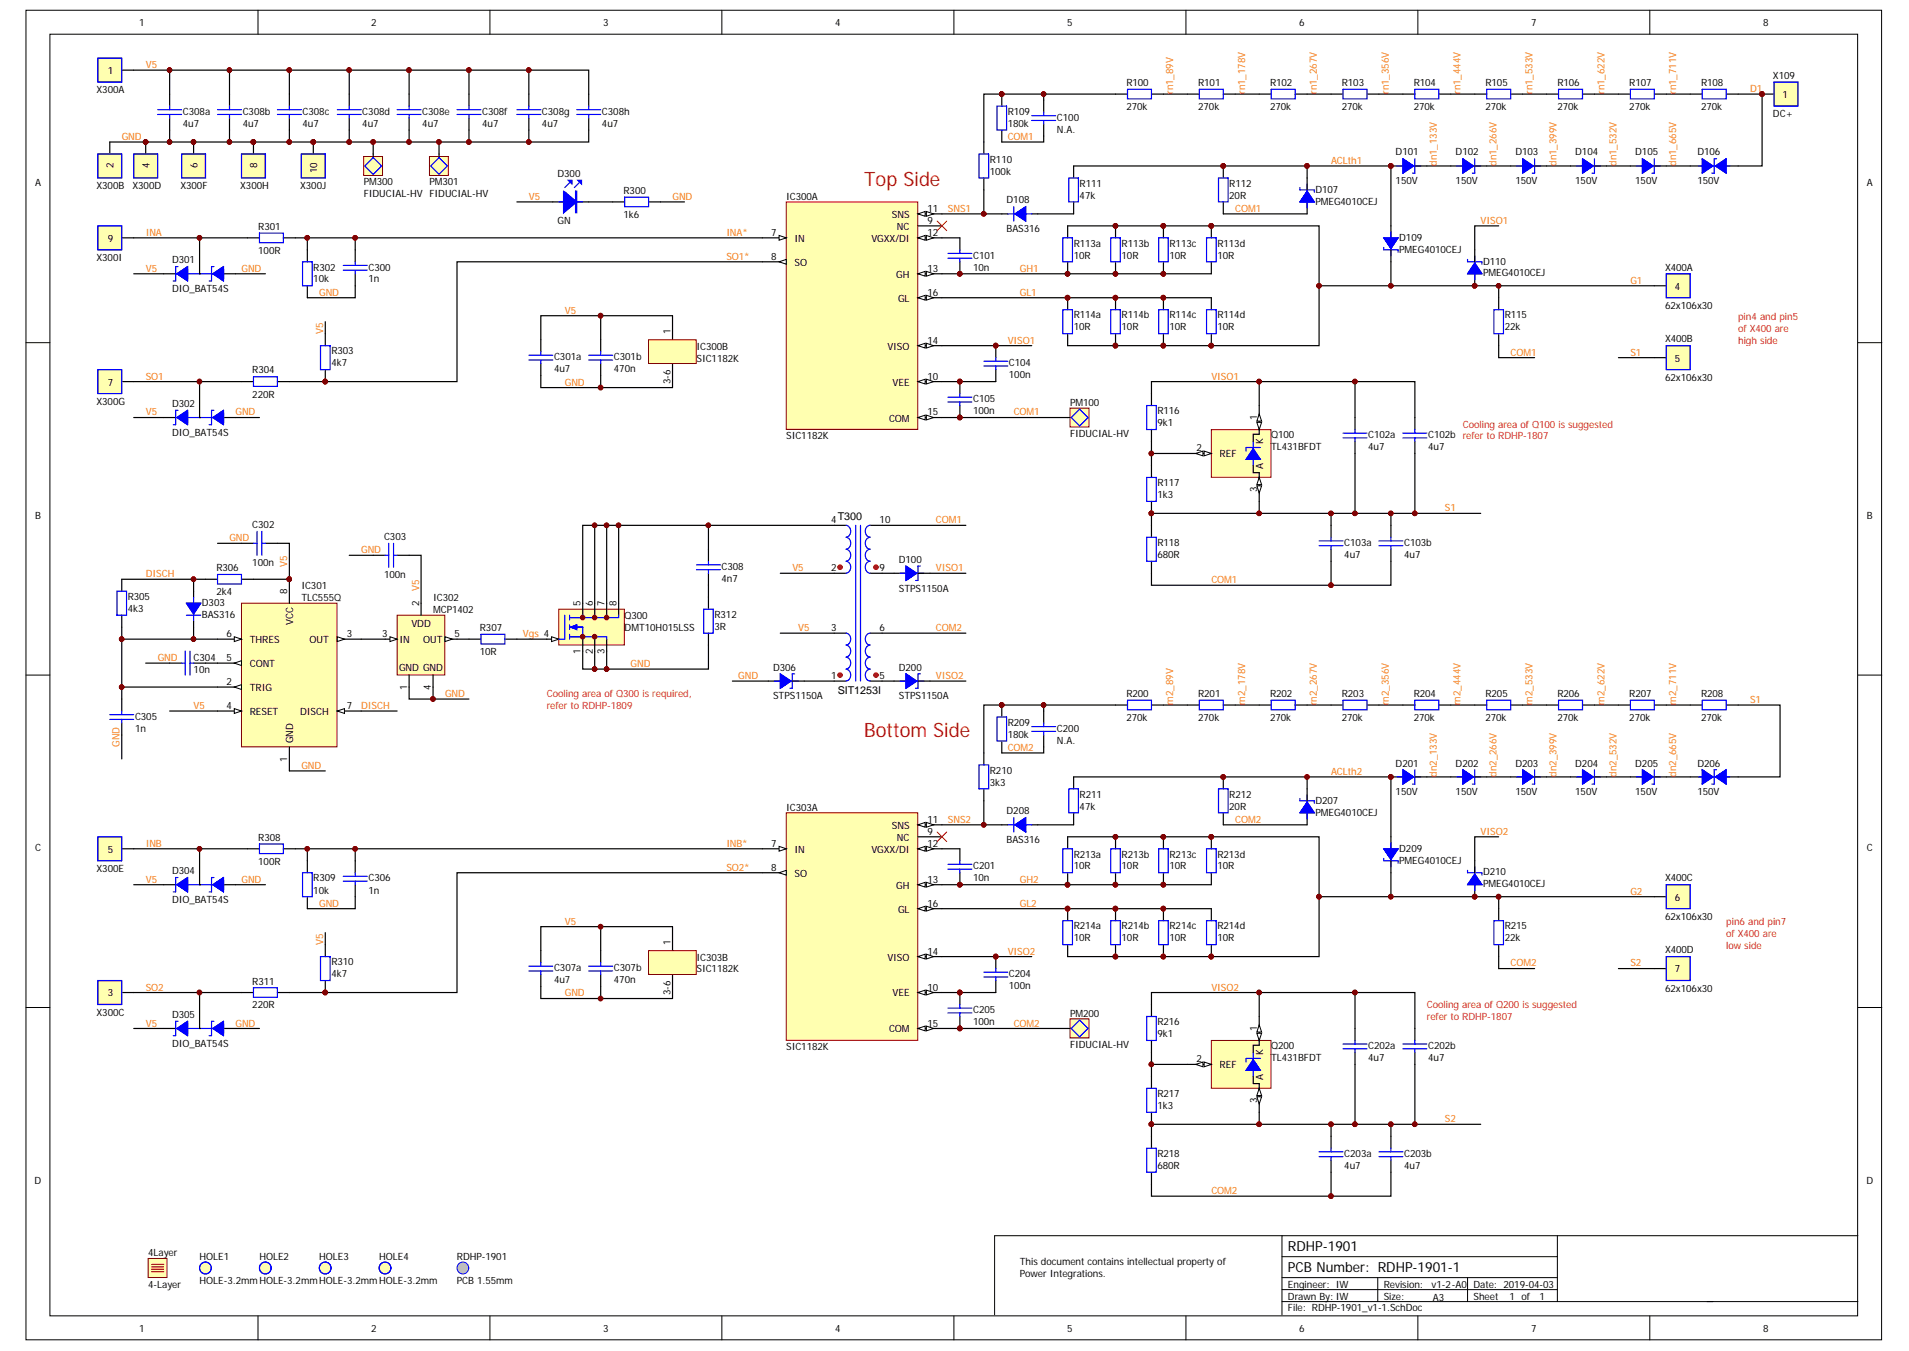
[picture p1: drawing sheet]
<svg xmlns="http://www.w3.org/2000/svg" width="420mm" height="297mm" viewBox="0 0 420 297" stroke-linecap="round" stroke-linejoin="round" font-family="sans-serif">
<defs><g id="words">
<g font-size="4.4" fill="#ee0e22">
<text x="190" y="40.9">Top Side</text>
<text x="190" y="162">Bottom Side</text>
</g>
<g font-size="3">
<text x="283.2" y="275">RDHP-1901</text>
<text x="283.2" y="279.8">PCB Number: RDHP-1901-1</text>
</g>
<g font-size="2.4">
<text x="184.2" y="114.2">T300</text>
<text x="184.2" y="152.7">SIT1253I</text>
</g>
<g font-size="2.2">
<text x="30.6" y="5.8">1</text>
<text x="81.6" y="5.8">2</text>
<text x="132.7" y="5.8">3</text>
<text x="183.7" y="5.8">4</text>
<text x="234.7" y="5.8">5</text>
<text x="285.7" y="5.8">6</text>
<text x="336.7" y="5.8">7</text>
<text x="387.7" y="5.8">8</text>
<text x="23.7" y="16.3">1</text>
<text x="389.9" y="17.3">X109</text>
<text x="21.2" y="20.5">X300A</text>
<text x="247.7" y="18.9">R100</text>
<text x="263.5" y="18.9">R101</text>
<text x="279.3" y="18.9">R102</text>
<text x="295.1" y="18.9">R103</text>
<text x="310.9" y="18.9">R104</text>
<text x="326.7" y="18.9">R105</text>
<text x="342.5" y="18.9">R106</text>
<text x="358.3" y="18.9">R107</text>
<text x="374.1" y="18.9">R108</text>
<text x="392" y="21.6">1</text>
<text x="40.2" y="25.3">C308a</text>
<text x="40.2" y="27.9">4u7</text>
<text x="53.4" y="25.3">C308b</text>
<text x="53.4" y="27.9">4u7</text>
<text x="66.5" y="25.3">C308c</text>
<text x="66.5" y="27.9">4u7</text>
<text x="79.7" y="25.3">C308d</text>
<text x="79.7" y="27.9">4u7</text>
<text x="92.9" y="25.3">C308e</text>
<text x="92.9" y="27.9">4u7</text>
<text x="106" y="25.3">C308f</text>
<text x="106" y="27.9">4u7</text>
<text x="119.2" y="25.3">C308g</text>
<text x="119.2" y="27.9">4u7</text>
<text x="132.4" y="25.3">C308h</text>
<text x="132.4" y="27.9">4u7</text>
<text x="221.6" y="25.3">R109</text>
<text x="221.6" y="27.9">180k</text>
<text x="232.4" y="26.6">C100</text>
<text x="232.4" y="29.2">N.A.</text>
<text x="247.7" y="24.2">270k</text>
<text x="263.5" y="24.2">270k</text>
<text x="279.3" y="24.2">270k</text>
<text x="295.1" y="24.2">270k</text>
<text x="310.9" y="24.2">270k</text>
<text x="326.7" y="24.2">270k</text>
<text x="342.5" y="24.2">270k</text>
<text x="358.3" y="24.2">270k</text>
<text x="374.1" y="24.2">270k</text>
<text x="389.9" y="25.8">DC+</text>
<text x="217.7" y="35.8">R110</text>
<text x="306.9" y="34.2">D101</text>
<text x="320.1" y="34.2">D102</text>
<text x="333.3" y="34.2">D103</text>
<text x="346.4" y="34.2">D104</text>
<text x="359.6" y="34.2">D105</text>
<text x="373.3" y="34.2">D106</text>
<text x="7.7" y="41">A</text>
<text x="21.2" y="41.6">X300B</text>
<text x="25" y="36.9" transform="rotate(-90 25 36.9)">2</text>
<text x="29.1" y="41.6">X300D</text>
<text x="32.9" y="36.9" transform="rotate(-90 32.9 36.9)">4</text>
<text x="39.7" y="41.6">X300F</text>
<text x="43.4" y="36.9" transform="rotate(-90 43.4 36.9)">6</text>
<text x="52.8" y="41.6">X300H</text>
<text x="56.6" y="36.9" transform="rotate(-90 56.6 36.9)">8</text>
<text x="66" y="41.6">X300J</text>
<text x="69.8" y="38.1" transform="rotate(-90 69.8 38.1)">10</text>
<text x="80" y="40.8">PM300</text>
<text x="94.4" y="40.8">PM301</text>
<text x="122.6" y="38.9">D300</text>
<text x="217.7" y="38.4">100k</text>
<text x="237.4" y="41">R111</text>
<text x="270.3" y="41">R112</text>
<text x="306.9" y="40.5">150V</text>
<text x="320.1" y="40.5">150V</text>
<text x="333.3" y="40.5">150V</text>
<text x="346.4" y="40.5">150V</text>
<text x="359.6" y="40.5">150V</text>
<text x="373.3" y="40.5">150V</text>
<text x="410.5" y="41">A</text>
<text x="80" y="43.4">FIDUCIAL-HV FIDUCIAL-HV</text>
<text x="137.1" y="42.6">R300</text>
<text x="137.1" y="47.9">1k6</text>
<text x="172.9" y="44">IC300A</text>
<text x="196.1" y="47.9">SNS</text>
<text x="204" y="46.6">11</text>
<text x="221.4" y="44.7">D108</text>
<text x="237.4" y="43.7">47k</text>
<text x="270.3" y="43.7">20R</text>
<text x="289.3" y="42.3">D107</text>
<text x="289.3" y="45">PMEG4010CEJ</text>
<text x="23.7" y="53.2">9</text>
<text x="56.8" y="50.5">R301</text>
<text x="122.6" y="49.2">GN</text>
<text x="169.6" y="51.8">7</text>
<text x="174.7" y="53.2">IN</text>
<text x="191.6" y="53.2">VGXX/DI</text>
<text x="197.2" y="50.5">NC</text>
<text x="204" y="51.8">12</text>
<text x="204" y="49.2">9</text>
<text x="221.4" y="51.1">BAS316</text>
<text x="307.7" y="52.9">D109</text>
<text x="21.2" y="57.4">X300I</text>
<text x="37.9" y="57.9">D301</text>
<text x="56.8" y="55.8">100R</text>
<text x="68.9" y="59.5">R302</text>
<text x="81" y="59.5">C300</text>
<text x="169.6" y="57.1">8</text>
<text x="174.7" y="58.4">SO</text>
<text x="204" y="59.7">13</text>
<text x="214" y="56.9">C101</text>
<text x="214" y="59.5">10n</text>
<text x="236.1" y="54.2">R113a</text>
<text x="236.1" y="56.9">10R</text>
<text x="246.6" y="54.2">R113b</text>
<text x="246.6" y="56.9">10R</text>
<text x="257.2" y="54.2">R113c</text>
<text x="257.2" y="56.9">10R</text>
<text x="267.7" y="54.2">R113d</text>
<text x="267.7" y="56.9">10R</text>
<text x="307.7" y="55.5">PMEG4010CEJ</text>
<text x="326.2" y="58.2">D110</text>
<text x="366.2" y="59.5">X400A</text>
<text x="37.9" y="64.2">DIO_BAT54S</text>
<text x="68.9" y="62.1">10k</text>
<text x="81" y="62.1">1n</text>
<text x="197.1" y="61">GH</text>
<text x="204" y="65">16</text>
<text x="326.2" y="60.8">PMEG4010CEJ</text>
<text x="368.3" y="63.7">4</text>
<text x="197.5" y="66.3">GL</text>
<text x="236.1" y="70">R114a</text>
<text x="246.6" y="70">R114b</text>
<text x="257.2" y="70">R114c</text>
<text x="267.7" y="70">R114d</text>
<text x="330.9" y="70">R115</text>
<text x="366.2" y="67.9">62x106x30</text>
<text x="72.9" y="77.9">R303</text>
<text x="147.4" y="73.4" transform="rotate(-90 147.4 73.4)">1</text>
<text x="153.2" y="76.9">IC300B</text>
<text x="195.1" y="76.9">VISO</text>
<text x="204" y="75.6">14</text>
<text x="236.1" y="72.6">10R</text>
<text x="246.6" y="72.6">10R</text>
<text x="257.2" y="72.6">10R</text>
<text x="267.7" y="72.6">10R</text>
<text x="330.9" y="72.6">22k</text>
<text x="366.2" y="75.3">X400B</text>
<text x="55.5" y="82.1">R304</text>
<text x="72.9" y="80.5">4k7</text>
<text x="121.8" y="79.2">C301a</text>
<text x="121.8" y="81.9">4u7</text>
<text x="135" y="79.2">C301b</text>
<text x="135" y="81.9">470n</text>
<text x="153.2" y="79.5">SIC1182K</text>
<text x="204" y="83.5">10</text>
<text x="221.9" y="80.5">C104</text>
<text x="221.9" y="83.2">100n</text>
<text x="366.2" y="83.7">62x106x30</text>
<text x="368.3" y="79.5">5</text>
<text x="21.2" y="89">X300G</text>
<text x="23.7" y="84.8">7</text>
<text x="37.9" y="89.5">D302</text>
<text x="55.5" y="87.4">220R</text>
<text x="147.4" y="84.4" transform="rotate(-90 147.4 84.4)">3-6</text>
<text x="196.3" y="84.8">VEE</text>
<text x="214" y="88.5">C105</text>
<text x="235.3" y="89.3">PM100</text>
<text x="37.9" y="95.8">DIO_BAT54S</text>
<text x="195.5" y="92.7">COM</text>
<text x="204" y="91.3">15</text>
<text x="214" y="91.1">100n</text>
<text x="254.5" y="91.1">R116</text>
<text x="254.5" y="93.7">9k1</text>
<text x="276.5" y="92.3" transform="rotate(-90 276.5 92.3)">1</text>
<text x="172.9" y="96.6">SIC1182K</text>
<text x="235.3" y="96.1">FIDUCIAL-HV</text>
<text x="263.1" y="99.2">2</text>
<text x="268.2" y="100.6">REF</text>
<text x="277.8" y="97.6" transform="rotate(-90 277.8 97.6)">K</text>
<text x="279.5" y="96.4">Q100</text>
<text x="279.5" y="99">TL431BFDT</text>
<text x="300.9" y="96.4">C102a</text>
<text x="300.9" y="99">4u7</text>
<text x="314.1" y="96.4">C102b refer to RDHP-1807</text>
<text x="314.1" y="99">4u7</text>
<text x="254.5" y="106.9">R117</text>
<text x="277.8" y="103.1" transform="rotate(-90 277.8 103.1)">A</text>
<text x="254.5" y="109.5">1k3</text>
<text x="276.5" y="108.3" transform="rotate(-90 276.5 108.3)">3</text>
<text x="7.7" y="114.1">B</text>
<text x="55.5" y="116.1">C302</text>
<text x="84.5" y="118.7">C303</text>
<text x="182.8" y="115.1">4</text>
<text x="193.4" y="115.1">10</text>
<text x="410.6" y="114.1">B</text>
<text x="47.6" y="125.6">R306</text>
<text x="55.5" y="124.5">100n</text>
<text x="158.7" y="125.3">C308</text>
<text x="182.8" y="125.6">2</text>
<text x="193.4" y="125.6">9</text>
<text x="197.7" y="123.7">D100</text>
<text x="254.5" y="120.1">R118</text>
<text x="254.5" y="122.7">680R</text>
<text x="295.6" y="120.1">C103a</text>
<text x="295.6" y="122.7">4u7</text>
<text x="308.8" y="120.1">C103b</text>
<text x="308.8" y="122.7">4u7</text>
<text x="28.1" y="131.9">R305</text>
<text x="47.6" y="130.8">2k4</text>
<text x="63.2" y="130.5" transform="rotate(-90 63.2 130.5)">8</text>
<text x="66.3" y="129.5">IC301</text>
<text x="84.5" y="127.2">100n</text>
<text x="158.7" y="128">4n7</text>
<text x="197.7" y="130.1">STPS1150A</text>
<text x="28.1" y="134.5">4k3</text>
<text x="44.4" y="133.2">D303</text>
<text x="44.4" y="135.9">BAS316</text>
<text x="64.5" y="137.3" transform="rotate(-90 64.5 137.3)">VCC</text>
<text x="66.3" y="132.2">TLC555Q</text>
<text x="90.5" y="138">VDD</text>
<text x="92.2" y="133.2" transform="rotate(-90 92.2 133.2)">2</text>
<text x="95.2" y="132.2">IC302</text>
<text x="95.2" y="134.8">MCP1402</text>
<text x="127.7" y="133.2" transform="rotate(-90 127.7 133.2)">5</text>
<text x="130.3" y="133.2" transform="rotate(-90 130.3 133.2)">6</text>
<text x="133" y="133.2" transform="rotate(-90 133 133.2)">7</text>
<text x="135.6" y="133.2" transform="rotate(-90 135.6 133.2)">8</text>
<text x="137.4" y="136.1">Q300</text>
<text x="157.1" y="135.9">R312</text>
<text x="49.8" y="140.1">6</text>
<text x="54.9" y="141.4">THRES</text>
<text x="68.1" y="141.4">OUT</text>
<text x="76.3" y="140.1">3</text>
<text x="84" y="140.1">3</text>
<text x="87.8" y="141.4">IN</text>
<text x="93.1" y="141.4">OUT</text>
<text x="100" y="140.1">5</text>
<text x="105.5" y="138.8">R307</text>
<text x="127.7" y="143.8" transform="rotate(-90 127.7 143.8)">1</text>
<text x="130.3" y="143.8" transform="rotate(-90 130.3 143.8)">2</text>
<text x="133" y="143.8" transform="rotate(-90 133 143.8)">3</text>
<text x="137.4" y="138.8">DMT10H015LSS</text>
<text x="157.1" y="138.5">3R</text>
<text x="182.8" y="138.8">3</text>
<text x="193.4" y="138.8">6</text>
<text x="42.6" y="145.4">C304</text>
<text x="42.6" y="148">10n</text>
<text x="49.8" y="145.4">5</text>
<text x="54.9" y="146.7">CONT</text>
<text x="87.8" y="147.5">GND GND</text>
<text x="105.5" y="144">10R</text>
<text x="170" y="147.5">D306</text>
<text x="182.8" y="149.3">1</text>
<text x="193.4" y="149.3">5</text>
<text x="197.7" y="147.5">D200</text>
<text x="49.8" y="155.9">4</text>
<text x="49.8" y="150.6">2</text>
<text x="54.9" y="151.9">TRIG</text>
<text x="76.3" y="155.9">7</text>
<text x="89.5" y="151.7" transform="rotate(-90 89.5 151.7)">1</text>
<text x="94.8" y="151.7" transform="rotate(-90 94.8 151.7)">4</text>
<text x="170" y="153.8">STPS1150A</text>
<text x="197.7" y="153.8">STPS1150A</text>
<text x="247.7" y="153.2">R200</text>
<text x="263.5" y="153.2">R201</text>
<text x="279.3" y="153.2">R202</text>
<text x="295.1" y="153.2">R203</text>
<text x="310.9" y="153.2">R204</text>
<text x="326.7" y="153.2">R205</text>
<text x="342.5" y="153.2">R206</text>
<text x="358.3" y="153.2">R207</text>
<text x="374.1" y="153.2">R208</text>
<text x="29.7" y="158.3">C305</text>
<text x="29.7" y="160.9">1n</text>
<text x="54.9" y="157.2">RESET</text>
<text x="66" y="157.2">DISCH</text>
<text x="221.6" y="159.6">R209</text>
<text x="232.4" y="160.9">C200</text>
<text x="247.7" y="158.5">270k</text>
<text x="263.5" y="158.5">270k</text>
<text x="279.3" y="158.5">270k</text>
<text x="295.1" y="158.5">270k</text>
<text x="310.9" y="158.5">270k</text>
<text x="326.7" y="158.5">270k</text>
<text x="342.5" y="158.5">270k</text>
<text x="358.3" y="158.5">270k</text>
<text x="374.1" y="158.5">270k</text>
<text x="63.2" y="167.5" transform="rotate(-90 63.2 167.5)">1</text>
<text x="64.5" y="163.4" transform="rotate(-90 64.5 163.4)">GND</text>
<text x="221.6" y="162.2">180k</text>
<text x="232.4" y="163.5">N.A.</text>
<text x="217.7" y="170.1">R210</text>
<text x="217.7" y="172.7">3k3</text>
<text x="306.9" y="168.5">D201</text>
<text x="320.1" y="168.5">D202</text>
<text x="333.3" y="168.5">D203</text>
<text x="346.4" y="168.5">D204</text>
<text x="359.6" y="168.5">D205</text>
<text x="373.3" y="168.5">D206</text>
<text x="172.9" y="178.3">IC303A</text>
<text x="221.4" y="179.1">D208</text>
<text x="237.4" y="175.4">R211</text>
<text x="237.4" y="178">47k</text>
<text x="270.3" y="175.4">R212</text>
<text x="270.3" y="178">20R</text>
<text x="289.3" y="176.7">D207</text>
<text x="289.3" y="179.3">PMEG4010CEJ</text>
<text x="306.9" y="174.8">150V</text>
<text x="320.1" y="174.8">150V</text>
<text x="333.3" y="174.8">150V</text>
<text x="346.4" y="174.8">150V</text>
<text x="359.6" y="174.8">150V</text>
<text x="373.3" y="174.8">150V</text>
<text x="56.8" y="184.9">R308</text>
<text x="196.1" y="182.2">SNS</text>
<text x="197.2" y="184.9">NC</text>
<text x="204" y="183.5">9</text>
<text x="204" y="180.9">11</text>
<text x="221.4" y="185.4">BAS316</text>
<text x="7.7" y="187.2">C</text>
<text x="21.2" y="191.7">X300E</text>
<text x="23.7" y="187.5">5</text>
<text x="56.8" y="190.1">100R</text>
<text x="169.6" y="186.2">7</text>
<text x="169.6" y="191.4">8</text>
<text x="174.7" y="187.5">IN</text>
<text x="191.6" y="187.5">VGXX/DI</text>
<text x="204" y="186.2">12</text>
<text x="214" y="191.2">C201</text>
<text x="236.1" y="188.5">R213a</text>
<text x="236.1" y="191.2">10R</text>
<text x="246.6" y="188.5">R213b</text>
<text x="246.6" y="191.2">10R</text>
<text x="257.2" y="188.5">R213c</text>
<text x="257.2" y="191.2">10R</text>
<text x="267.7" y="188.5">R213d</text>
<text x="267.7" y="191.2">10R</text>
<text x="307.7" y="187.2">D209</text>
<text x="307.7" y="189.9">PMEG4010CEJ</text>
<text x="410.5" y="187.2">C</text>
<text x="37.9" y="192.2">D304</text>
<text x="68.9" y="193.8">R309</text>
<text x="68.9" y="196.5">10k</text>
<text x="81" y="193.8">C306</text>
<text x="81" y="196.5">1n</text>
<text x="174.7" y="192.7">SO</text>
<text x="197.1" y="195.4">GH</text>
<text x="204" y="194">13</text>
<text x="214" y="193.8">10n</text>
<text x="326.2" y="192.5">D210</text>
<text x="326.2" y="195.1">PMEG4010CEJ</text>
<text x="366.2" y="193.8">X400C</text>
<text x="37.9" y="198.5">DIO_BAT54S</text>
<text x="197.5" y="200.6">GL</text>
<text x="204" y="199.3">16</text>
<text x="366.2" y="202.2">62x106x30</text>
<text x="368.3" y="198">6</text>
<text x="147.4" y="207.7" transform="rotate(-90 147.4 207.7)">1</text>
<text x="204" y="209.9">14</text>
<text x="236.1" y="204.3">R214a</text>
<text x="236.1" y="207">10R</text>
<text x="246.6" y="204.3">R214b</text>
<text x="246.6" y="207">10R</text>
<text x="257.2" y="204.3">R214c</text>
<text x="257.2" y="207">10R</text>
<text x="267.7" y="204.3">R214d</text>
<text x="267.7" y="207">10R</text>
<text x="330.9" y="204.3">R215</text>
<text x="330.9" y="207">22k</text>
<text x="366.2" y="209.6">X400D</text>
<text x="72.9" y="212.2">R310</text>
<text x="72.9" y="214.9">4k7</text>
<text x="121.8" y="213.6">C307a</text>
<text x="135" y="213.6">C307b</text>
<text x="153.2" y="211.2">IC303B</text>
<text x="153.2" y="213.8">SIC1182K</text>
<text x="195.1" y="211.2">VISO</text>
<text x="221.9" y="214.9">C204</text>
<text x="368.3" y="213.8">7</text>
<text x="23.7" y="219.1">3</text>
<text x="55.5" y="216.5">R311</text>
<text x="55.5" y="221.7">220R</text>
<text x="121.8" y="216.2">4u7</text>
<text x="135" y="216.2">470n</text>
<text x="147.4" y="218.8" transform="rotate(-90 147.4 218.8)">3-6</text>
<text x="196.3" y="219.1">VEE</text>
<text x="204" y="217.8">10</text>
<text x="221.9" y="217.5">100n</text>
<text x="366.2" y="218">62x106x30</text>
<text x="21.2" y="223.3">X300C</text>
<text x="37.9" y="223.8">D305</text>
<text x="195.5" y="227">COM</text>
<text x="204" y="225.7">15</text>
<text x="214" y="222.8">C205</text>
<text x="214" y="225.4">100n</text>
<text x="235.3" y="223.6">PM200</text>
<text x="254.5" y="225.4">R216</text>
<text x="276.5" y="226.7" transform="rotate(-90 276.5 226.7)">1</text>
<text x="37.9" y="230.1">DIO_BAT54S</text>
<text x="172.9" y="230.9">SIC1182K</text>
<text x="235.3" y="230.4">FIDUCIAL-HV</text>
<text x="254.5" y="228.1">9k1</text>
<text x="263.1" y="233.6">2</text>
<text x="277.8" y="231.9" transform="rotate(-90 277.8 231.9)">K</text>
<text x="279.5" y="230.7">Q200</text>
<text x="279.5" y="233.3">TL431BFDT</text>
<text x="300.9" y="230.7">C202a</text>
<text x="300.9" y="233.3">4u7</text>
<text x="314.1" y="230.7">C202b</text>
<text x="314.1" y="233.3">4u7</text>
<text x="268.2" y="234.9">REF</text>
<text x="277.8" y="237.5" transform="rotate(-90 277.8 237.5)">A</text>
<text x="254.5" y="241.2">R217</text>
<text x="254.5" y="243.8">1k3</text>
<text x="276.5" y="242.6" transform="rotate(-90 276.5 242.6)">3</text>
<text x="254.5" y="254.4">R218</text>
<text x="254.5" y="257">680R</text>
<text x="295.6" y="254.4">C203a</text>
<text x="295.6" y="257">4u7</text>
<text x="308.8" y="254.4">C203b</text>
<text x="308.8" y="257">4u7</text>
<text x="7.6" y="260.3">D</text>
<text x="410.4" y="260.3">D</text>
<text x="32.6" y="276.2">4Layer</text>
<text x="43.9" y="277">HOLE1</text>
<text x="57.1" y="277">HOLE2</text>
<text x="70.2" y="277">HOLE3</text>
<text x="83.4" y="277">HOLE4</text>
<text x="100.5" y="277">RDHP-1901</text>
<text x="224.3" y="278.1">This document contains intellectual property of</text>
<text x="224.3" y="280.7">Power Integrations.</text>
<text x="32.6" y="283.1">4-Layer</text>
<text x="43.9" y="282.3">HOLE-3.2mmHOLE-3.2mmHOLE-3.2mmHOLE-3.2mm</text>
<text x="100.5" y="282.3">PCB 1.55mm</text>
<text x="283.2" y="285.7">Drawn By: IW</text>
<text x="283.2" y="283.1">Engineer: IW</text>
<text x="304.3" y="285.7">Size:</text>
<text x="304.3" y="283.1">Revision:</text>
<text x="314.8" y="283.1">v1-2-A0</text>
<text x="315.1" y="286">A3</text>
<text x="324" y="283.1">Date: 2019-04-03</text>
<text x="324" y="285.7">Sheet</text>
<text x="331.9" y="285.7">1 of</text>
<text x="338.5" y="285.7">1</text>
<text x="30.6" y="292.8">1</text>
<text x="81.6" y="292.8">2</text>
<text x="132.7" y="292.8">3</text>
<text x="183.7" y="292.8">4</text>
<text x="234.7" y="292.8">5</text>
<text x="283.2" y="288.3">File: RDHP-1901_v1-1.SchDoc</text>
<text x="285.7" y="292.8">6</text>
<text x="336.7" y="292.8">7</text>
<text x="387.7" y="292.8">8</text>
</g>
<g font-size="2.2" fill="#f77800">
<text x="32.1" y="15">V5</text>
<text x="258" y="20.7" transform="rotate(-90 258 20.7)">rn1_89V</text>
<text x="273.8" y="20.7" transform="rotate(-90 273.8 20.7)">rn1_178V</text>
<text x="289.6" y="20.7" transform="rotate(-90 289.6 20.7)">rn1_267V</text>
<text x="305.4" y="20.7" transform="rotate(-90 305.4 20.7)">rn1_356V</text>
<text x="321.2" y="20.7" transform="rotate(-90 321.2 20.7)">rn1_444V</text>
<text x="337" y="20.7" transform="rotate(-90 337 20.7)">rn1_533V</text>
<text x="352.8" y="20.7" transform="rotate(-90 352.8 20.7)">rn1_622V</text>
<text x="368.6" y="20.7" transform="rotate(-90 368.6 20.7)">rn1_711V</text>
<text x="384.9" y="20.2">D1</text>
<text x="26.8" y="30.8">GND</text>
<text x="221.6" y="30.8">COM1</text>
<text x="292.7" y="36">ACLth1</text>
<text x="316" y="36.5" transform="rotate(-90 316 36.5)">dn1_133V</text>
<text x="329.1" y="36.5" transform="rotate(-90 329.1 36.5)">dn1_266V</text>
<text x="342.3" y="36.5" transform="rotate(-90 342.3 36.5)">dn1_399V</text>
<text x="355.5" y="36.5" transform="rotate(-90 355.5 36.5)">dn1_532V</text>
<text x="368.6" y="36.5" transform="rotate(-90 368.6 36.5)">dn1_665V</text>
<text x="116.3" y="44">V5</text>
<text x="147.9" y="44">GND</text>
<text x="208.5" y="46.6">SNS1</text>
<text x="271.6" y="46.6">COM1</text>
<text x="32.1" y="51.8">INA</text>
<text x="159.7" y="51.8">INA*</text>
<text x="325.6" y="49.2">VISO1</text>
<text x="32.1" y="59.7">V5</text>
<text x="53.1" y="59.7">GND</text>
<text x="159.7" y="57.1">SO1*</text>
<text x="224.3" y="59.7">GH1</text>
<text x="70.2" y="65">GND</text>
<text x="224.3" y="65">GL1</text>
<text x="358.5" y="62.4">G1</text>
<text x="124.2" y="69">V5</text>
<text x="71.1" y="73.4" transform="rotate(-90 71.1 73.4)">V5</text>
<text x="221.6" y="75.6">VISO1</text>
<text x="32.1" y="83.5">SO1</text>
<text x="266.4" y="83.5">VISO1</text>
<text x="332.2" y="78.2">COM1</text>
<text x="358.5" y="78.2">S1</text>
<text x="124.2" y="84.8">GND</text>
<text x="32.1" y="91.3">V5</text>
<text x="51.8" y="91.3">GND</text>
<text x="222.9" y="91.3">COM1</text>
<text x="317.7" y="112.4">S1</text>
<text x="50.5" y="119">GND</text>
<text x="205.8" y="115.1">COM1</text>
<text x="63.2" y="124.7" transform="rotate(-90 63.2 124.7)">V5</text>
<text x="79.4" y="121.6">GND</text>
<text x="174.2" y="125.6">V5</text>
<text x="205.8" y="125.6">VISO1</text>
<text x="32.1" y="126.9">DISCH</text>
<text x="92.2" y="130" transform="rotate(-90 92.2 130)">V5</text>
<text x="266.4" y="128.2">COM1</text>
<text x="115" y="140.1">Vgs 4</text>
<text x="175.6" y="138.8">V5</text>
<text x="205.8" y="138.8">COM2</text>
<text x="34.7" y="145.4">GND</text>
<text x="138.7" y="146.7">GND</text>
<text x="162.4" y="149.3">GND</text>
<text x="205.8" y="149.3">VISO2</text>
<text x="42.6" y="155.9">V5</text>
<text x="79.4" y="155.9">DISCH</text>
<text x="97.9" y="153.2">GND</text>
<text x="258" y="155" transform="rotate(-90 258 155)">rn2_89V</text>
<text x="273.8" y="155" transform="rotate(-90 273.8 155)">rn2_178V</text>
<text x="289.6" y="155" transform="rotate(-90 289.6 155)">rn2_267V</text>
<text x="305.4" y="155" transform="rotate(-90 305.4 155)">rn2_356V</text>
<text x="321.2" y="155" transform="rotate(-90 321.2 155)">rn2_444V</text>
<text x="337" y="155" transform="rotate(-90 337 155)">rn2_533V</text>
<text x="352.8" y="155" transform="rotate(-90 352.8 155)">rn2_622V</text>
<text x="368.6" y="155" transform="rotate(-90 368.6 155)">rn2_711V</text>
<text x="384.9" y="154.6">S1</text>
<text x="26.3" y="164.2" transform="rotate(-90 26.3 164.2)">GND</text>
<text x="221.6" y="165.1">COM2</text>
<text x="66.3" y="169">GND</text>
<text x="292.7" y="170.4">ACLth2</text>
<text x="316" y="170.8" transform="rotate(-90 316 170.8)">dn2_133V</text>
<text x="329.1" y="170.8" transform="rotate(-90 329.1 170.8)">dn2_266V</text>
<text x="342.3" y="170.8" transform="rotate(-90 342.3 170.8)">dn2_399V</text>
<text x="355.5" y="170.8" transform="rotate(-90 355.5 170.8)">dn2_532V</text>
<text x="368.6" y="170.8" transform="rotate(-90 368.6 170.8)">dn2_665V</text>
<text x="208.5" y="180.9">SNS2</text>
<text x="271.6" y="180.9">COM2</text>
<text x="325.6" y="183.5">VISO2</text>
<text x="32.1" y="186.2">INB</text>
<text x="159.7" y="191.4">SO2*</text>
<text x="159.7" y="186.2">INB*</text>
<text x="32.1" y="194">V5</text>
<text x="53.1" y="194">GND</text>
<text x="224.3" y="194">GH2</text>
<text x="358.5" y="196.7">G2</text>
<text x="70.2" y="199.3">GND</text>
<text x="124.2" y="203.3">V5</text>
<text x="224.3" y="199.3">GL2</text>
<text x="71.1" y="207.7" transform="rotate(-90 71.1 207.7)">V5</text>
<text x="221.6" y="209.9">VISO2</text>
<text x="332.2" y="212.5">COM2</text>
<text x="358.5" y="212.5">S2</text>
<text x="32.1" y="217.8">SO2</text>
<text x="124.2" y="219.1">GND</text>
<text x="266.4" y="217.8">VISO2</text>
<text x="32.1" y="225.7">V5</text>
<text x="51.8" y="225.7">GND</text>
<text x="222.9" y="225.7">COM2</text>
<text x="317.7" y="246.8">S2</text>
<text x="266.4" y="262.5">COM2</text>
</g>
<g font-size="2.2" fill="#ee0e22">
<text x="382.2" y="70.3">pin4 and pin5</text>
<text x="382.2" y="72.9">of X400 are</text>
<text x="382.2" y="75.6">high side</text>
<text x="321.7" y="94">Cooling area of Q100 is suggested</text>
<text x="120.2" y="153.2">Cooling area of Q300 is required,</text>
<text x="120.2" y="155.9">refer to RDHP-1809</text>
<text x="379.6" y="203.3">pin6 and pin7</text>
<text x="379.6" y="205.9">of X400 are</text>
<text x="379.6" y="208.6">low side</text>
<text x="313.8" y="221.7">Cooling area of Q200 is suggested</text>
<text x="313.8" y="224.3">refer to RDHP-1807</text>
</g>
</g></defs>
<g fill="#fff" stroke="#000" stroke-width=".22">
<path d="M5.7 2.3h408.1v292.3h-408.1z"/>
<path d="M11 7.5h397.5v281.8h-397.5z"/>
</g>
<g fill="none" stroke="#000" stroke-width=".22">
<path d="M56.7 2.3v5.2M107.7 2.3v5.2M158.7 2.3v5.2M209.8 2.3v5.2M260.8 2.3v5.2M311.8 2.3v5.2M362.8 2.3v5.2M5.7 75.3h5.3M408.6 75.3h5.2M5.7 148.4h5.3M408.6 148.4h5.2M5.7 221.5h5.3"/>
<path d="M408.6 221.5h5.2M281.9 276.3h60.6M281.9 271.7h-63.2v17.4M342.5 271.7v14.5M408.6 271.7h-126.7v17.4M56.7 289.3v5.3M107.7 289.3v5.3M158.7 289.3v5.3M209.8 289.3v5.3M260.8 289.3v5.3M281.9 286.2h126.7M281.9 283.5h60.6"/>
<path d="M281.9 280.9h60.6M303 280.9v5.3M311.8 289.3v5.3M322.7 280.9v5.3M362.8 289.3v5.3"/>
</g>
<path d="M54.4 52.3h2.7M62.3 52.3h2.7M67.6 54.9v2.7M78.1 54.9v2.7M36 60.2h2.6M49.2 60.2h2.6M67.6 62.8v2.7M78.1 60.2v2.6" fill="none" stroke="#000" stroke-width=".26"/>
<path d="M38.6 58.6v3.2M57.1 51.2h5.2v2.1h-5.2zM66.5 57.6h2.1v5.2h-2.1zM75.5 58.4h5.3M75.5 59.4h5.3M78.1 57.6v.8M78.1 59.4v.8M38.6 60.2h5.3M38.9 60.2l2.4-1.6v3.2z" fill="none" stroke="#00f" stroke-width=".26"/>
<path d="M38.9 60.2l2.4-1.6v3.2z" fill="#0000f5"/>
<path d="M38.9 60.2l2.4-1.6v3.2z" fill="none" stroke="#00f" stroke-width=".22"/>
<path d="M46.5 58.6v3.2M39.1 60.2l1.9-1.3v2.6zM43.9 60.2h5.3M46.8 60.2l2.4-1.6v3.2z" fill="none" stroke="#00f" stroke-width=".26"/>
<path d="M39.7 60.2l1-.5v1z" fill="none" stroke="#00f" stroke-width=".79"/>
<path d="M46.8 60.2l2.4-1.6v3.2z" fill="#0000f5"/>
<path d="M46.8 60.2l2.4-1.6v3.2z" fill="none" stroke="#00f" stroke-width=".22"/>
<path d="M38.6 58.6h.5M46.5 58.6h.5M38.1 61.8h.5M46 61.8h.5M47 60.2l1.9-1.3v2.6z" fill="none" stroke="#00f" stroke-width=".26"/>
<path d="M41 59.1v2.2M48.9 59.1v2.2M47.6 60.2l1-.5v1z" fill="none" stroke="#00f" stroke-width=".79"/>
<path d="M43.9 60.2h.1" fill="none" stroke="#000" stroke-width=".26"/>
<path d="M172.9 44.4h28.9v50h-28.9z" fill="#ffffb0" stroke="#800000" stroke-width=".22"/>
<path d="M201.9 52.3h5.2" fill="none" stroke="#000" stroke-width=".26"/>
<path d="M201.9 52.3l1.6-.5v1z" fill="#fff"/>
<path d="M201.9 52.3l1.6-.5v1z" fill="none" stroke="#000" stroke-width=".22"/>
<path d="M203.7 51.8l1.6 .5-1.6 .5z" fill="#fff"/>
<path d="M203.7 51.8l1.6 .5-1.6 .5z" fill="none" stroke="#000" stroke-width=".22"/>
<path d="M201.9 49.7h5.2M201.9 60.2h5.2" fill="none" stroke="#000" stroke-width=".26"/>
<path d="M201.9 60.2l1.6-.5v1z" fill="#fff"/>
<path d="M201.9 60.2l1.6-.5v1z" fill="none" stroke="#000" stroke-width=".22"/>
<path d="M203.7 59.7l1.6 .5-1.6 .5z" fill="#fff"/>
<path d="M203.7 59.7l1.6 .5-1.6 .5z" fill="none" stroke="#000" stroke-width=".22"/>
<path d="M201.9 65.5h5.2" fill="none" stroke="#000" stroke-width=".26"/>
<path d="M201.9 65.5l1.6-.6v1.1z" fill="#fff"/>
<path d="M201.9 65.5l1.6-.6v1.1z" fill="none" stroke="#000" stroke-width=".22"/>
<path d="M203.7 64.9l1.6 .6-1.6 .5z" fill="#fff"/>
<path d="M203.7 64.9l1.6 .6-1.6 .5z" fill="none" stroke="#000" stroke-width=".22"/>
<path d="M201.9 47h5.2" fill="none" stroke="#000" stroke-width=".26"/>
<path d="M201.9 47l1.6-.5v1.1z" fill="#fff"/>
<path d="M201.9 47l1.6-.5v1.1z" fill="none" stroke="#000" stroke-width=".22"/>
<path d="M203.7 46.5l1.6 .5-1.6 .6z" fill="#fff"/>
<path d="M203.7 46.5l1.6 .5-1.6 .6z" fill="none" stroke="#000" stroke-width=".22"/>
<path d="M167.6 52.3h5.3" fill="none" stroke="#000" stroke-width=".26"/>
<path d="M171.3 51.8l1.6 .5-1.6 .5z" fill="#fff"/>
<path d="M171.3 51.8l1.6 .5-1.6 .5z" fill="none" stroke="#000" stroke-width=".22"/>
<path d="M167.6 57.6h5.3" fill="none" stroke="#000" stroke-width=".26"/>
<path d="M171.3 57.6l1.6-.6v1.1z" fill="#fff"/>
<path d="M171.3 57.6l1.6-.6v1.1z" fill="none" stroke="#000" stroke-width=".22"/>
<path d="M201.9 83.9h5.2" fill="none" stroke="#000" stroke-width=".26"/>
<path d="M201.9 83.9l1.6-.5v1z" fill="#fff"/>
<path d="M201.9 83.9l1.6-.5v1z" fill="none" stroke="#000" stroke-width=".22"/>
<path d="M203.7 83.4l1.6 .5-1.6 .5z" fill="#fff"/>
<path d="M203.7 83.4l1.6 .5-1.6 .5z" fill="none" stroke="#000" stroke-width=".22"/>
<path d="M201.9 91.8h5.2" fill="none" stroke="#000" stroke-width=".26"/>
<path d="M201.9 91.8l1.6-.5v1z" fill="#fff"/>
<path d="M201.9 91.8l1.6-.5v1z" fill="none" stroke="#000" stroke-width=".22"/>
<path d="M203.7 91.3l1.6 .5-1.6 .5z" fill="#fff"/>
<path d="M203.7 91.3l1.6 .5-1.6 .5z" fill="none" stroke="#000" stroke-width=".22"/>
<path d="M201.9 76h5.2" fill="none" stroke="#000" stroke-width=".26"/>
<path d="M201.9 76l1.6-.5v1z" fill="#fff"/>
<path d="M201.9 76l1.6-.5v1z" fill="none" stroke="#000" stroke-width=".22"/>
<path d="M203.7 75.5l1.6 .5-1.6 .5z" fill="#fff"/>
<path d="M203.7 75.5l1.6 .5-1.6 .5z" fill="none" stroke="#000" stroke-width=".22"/>
<path d="M147.9 69.4v5.3M147.9 80v5.2" fill="none" stroke="#000" stroke-width=".26"/>
<path d="M142.6 74.7h10.5v5.2h-10.5z" fill="#ffffb0" stroke="#800000" stroke-width=".22"/>
<path d="M71.5 73.4v2.6M36 91.8h2.6M49.2 91.8h2.6M53.1 83.9h2.6M61 83.9h2.6M71.5 81.3v2.6" fill="none" stroke="#000" stroke-width=".26"/>
<path d="M70.5 76h2.1v5.3h-2.1zM38.6 90.2v3.2M38.6 91.8h5.3M38.9 91.8l2.4-1.6v3.2zM55.7 82.8h5.3v2.2h-5.3z" fill="none" stroke="#00f" stroke-width=".26"/>
<circle cx="71.5" cy="83.9" r=".51" fill="#800000" stroke="#800000" stroke-width=".22"/>
<path d="M38.9 91.8l2.4-1.6v3.2z" fill="#0000f5"/>
<path d="M38.9 91.8l2.4-1.6v3.2z" fill="none" stroke="#00f" stroke-width=".22"/>
<path d="M39.1 91.8l1.9-1.3v2.6zM43.9 91.8h5.3M46.5 90.2v3.2M46.8 91.8l2.4-1.6v3.2z" fill="none" stroke="#00f" stroke-width=".26"/>
<path d="M39.7 91.8l1-.5v1z" fill="none" stroke="#00f" stroke-width=".79"/>
<path d="M46.8 91.8l2.4-1.6v3.2z" fill="#0000f5"/>
<path d="M46.8 91.8l2.4-1.6v3.2z" fill="none" stroke="#00f" stroke-width=".22"/>
<g fill="none" stroke="#00f" stroke-width=".26">
<path d="M208.5 56.8h5.2M208.5 55.7h5.2M211.1 54.9v.8M211.1 56.8v.8M221.6 47h5.3M222.9 45.4v3.2M223.2 47l2.4-1.6v3.2zM38.1 93.4h.5M38.6 90.2h.5M46 93.4h.5M46.5 90.2h.5M47 91.8l1.9-1.3v2.6z"/>
<path d="M295.3 95.2h5.3M295.3 96.3h5.3M298 94.4v.8M298 96.3v.8M308.5 95.2h5.3M308.5 96.3h5.3M311.1 94.4v.8M311.1 96.3v.8M290.1 118.9h5.2M290.1 120h5.2M292.7 118.1v.8M292.7 120v.8"/>
<path d="M303.2 118.9h5.3M303.2 120h5.3M305.9 118.1v.8M305.9 120v.8"/>
</g>
<path d="M41 90.7v2.2M47.6 91.8l1-.5v1zM48.9 90.7v2.2" fill="none" stroke="#00f" stroke-width=".79"/>
<g fill="none" stroke="#000" stroke-width=".26">
<path d="M207.1 52.3h4v2.6M211.1 57.6v2.6M226.9 47h1.3M71.5 70.7v2.7M43.9 91.8h.1M43.9 83.9v7.9M51.8 91.8h5.3M298 91.8v2.6M298 97.1v2.6M311.1 91.8v2.6M311.1 97.1v2.6M292.7 115.5v2.6"/>
<path d="M305.9 115.5v2.6M292.7 120.8v2.6M305.9 120.8v2.6"/>
</g>
<g fill="#800000" stroke="#800000" stroke-width=".22">
<circle cx="43.9" cy="83.9" r=".51"/>
<circle cx="211.1" cy="60.2" r=".5"/>
</g>
<path d="M223.2 47l2.4-1.6v3.2z" fill="#0000f5"/>
<path d="M223.2 47l2.4-1.6v3.2z" fill="none" stroke="#00f" stroke-width=".22"/>
<path d="M223.5 47l1.8-1.3v2.6zM285.9 41.8h3.1M287.4 42l1.6 2.4h-3.1zM287.4 40.4v5.3" fill="none" stroke="#00f" stroke-width=".26"/>
<path d="M224 47l1-.5v1.1z" fill="none" stroke="#00f" stroke-width=".79"/>
<path d="M220.3 47h1.3M287.4 44.4v2.6" fill="none" stroke="#000" stroke-width=".26"/>
<path d="M287.4 42l1.6 2.4h-3.1z" fill="#0000f5"/>
<path d="M287.4 42l1.6 2.4h-3.1z" fill="none" stroke="#00f" stroke-width=".22"/>
<path d="M307.2 36.5h5.3M308.5 34.9l2.4 1.6-2.4 1.6zM311.1 34.9v3.2M285.9 41.2v.6M287.4 42.3l1.4 1.8h-2.7zM289 41.8v.5" fill="none" stroke="#00f" stroke-width=".26"/>
<path d="M287.4 42.8l.6 1.1h-1.1z" fill="none" stroke="#00f" stroke-width=".79"/>
<path d="M287.4 36.5v5.3M305.9 36.5h2.6M269 47h18.4" fill="none" stroke="#000" stroke-width=".26"/>
<g fill="#800000" stroke="#800000" stroke-width=".22">
<circle cx="287.4" cy="36.5" r=".51"/>
<circle cx="305.8" cy="36.5" r=".51"/>
</g>
<path d="M308.5 34.9l2.4 1.6-2.4 1.6z" fill="#0000f5"/>
<path d="M308.5 34.9l2.4 1.6-2.4 1.6z" fill="none" stroke="#00f" stroke-width=".22"/>
<path d="M308.8 35.2l1.8 1.3-1.8 1.3zM310.6 38.1h.5M304.3 54.9h3.2M304.3 52.3h3.2l-1.6 2.4zM305.9 51v5.2" fill="none" stroke="#00f" stroke-width=".26"/>
<path d="M309 36l1.1 .5-1.1 .5z" fill="none" stroke="#00f" stroke-width=".79"/>
<path d="M311.1 36.5h2.7M305.9 49.7v2.6" fill="none" stroke="#000" stroke-width=".26"/>
<circle cx="305.8" cy="36.5" r=".51" fill="#800000" stroke="#800000" stroke-width=".22"/>
<path d="M304.3 52.3h3.2l-1.6 2.4z" fill="#0000f5"/>
<path d="M304.3 52.3h3.2l-1.6 2.4z" fill="none" stroke="#00f" stroke-width=".22"/>
<path d="M320.4 36.5h5.2M321.7 34.9l2.3 1.6-2.3 1.6zM324.3 34.9v3.2M304.3 54.4v.5M304.6 52.6h2.6l-1.3 1.8zM307.5 54.9v.6" fill="none" stroke="#00f" stroke-width=".26"/>
<path d="M305.4 52.8h1l-.5 1.1z" fill="none" stroke="#00f" stroke-width=".79"/>
<path d="M319 36.5h2.7M305.9 54.9v2.7" fill="none" stroke="#000" stroke-width=".26"/>
<path d="M321.7 34.9l2.3 1.6-2.3 1.6z" fill="#0000f5"/>
<path d="M321.7 34.9l2.3 1.6-2.3 1.6z" fill="none" stroke="#00f" stroke-width=".22"/>
<path d="M321.9 35.2l1.9 1.3-1.9 1.3zM323.8 38.1h.5M333.5 36.5h5.3M334.8 34.9l2.4 1.6-2.4 1.6zM337.5 34.9v3.2" fill="none" stroke="#00f" stroke-width=".26"/>
<path d="M322.2 36l1.1 .5-1.1 .5z" fill="none" stroke="#00f" stroke-width=".79"/>
<path d="M313.8 36.5h5.2M324.3 36.5h2.6M332.2 36.5h2.6" fill="none" stroke="#000" stroke-width=".26"/>
<path d="M334.8 34.9l2.4 1.6-2.4 1.6z" fill="#0000f5"/>
<path d="M334.8 34.9l2.4 1.6-2.4 1.6z" fill="none" stroke="#00f" stroke-width=".22"/>
<path d="M335.1 35.2l1.8 1.3-1.8 1.3zM336.9 38.1h.6M346.7 36.5h5.3M348 34.9l2.4 1.6-2.4 1.6zM350.6 34.9v3.2" fill="none" stroke="#00f" stroke-width=".26"/>
<path d="M335.4 36l1 .5-1 .5z" fill="none" stroke="#00f" stroke-width=".79"/>
<path d="M326.9 36.5h5.3M337.5 36.5h2.6M345.4 36.5h2.6" fill="none" stroke="#000" stroke-width=".26"/>
<path d="M348 34.9l2.4 1.6-2.4 1.6z" fill="#0000f5"/>
<path d="M348 34.9l2.4 1.6-2.4 1.6z" fill="none" stroke="#00f" stroke-width=".22"/>
<path d="M348.3 35.2l1.8 1.3-1.8 1.3zM350.1 38.1h.5M359.9 36.5h5.2M361.2 34.9l2.3 1.6-2.3 1.6zM363.8 34.9v3.2" fill="none" stroke="#00f" stroke-width=".26"/>
<path d="M348.5 36l1.1 .5-1.1 .5z" fill="none" stroke="#00f" stroke-width=".79"/>
<path d="M340.1 36.5h5.3M350.6 36.5h2.7M358.5 36.5h2.7" fill="none" stroke="#000" stroke-width=".26"/>
<path d="M361.2 34.9l2.3 1.6-2.3 1.6z" fill="#0000f5"/>
<path d="M361.2 34.9l2.3 1.6-2.3 1.6z" fill="none" stroke="#00f" stroke-width=".22"/>
<path d="M361.4 35.2l1.9 1.3-1.9 1.3zM363.3 38.1h.5M322.7 57.6h3.2M324.3 57.8l1.6 2.4h-3.2zM324.3 56.2v5.3" fill="none" stroke="#00f" stroke-width=".26"/>
<path d="M361.7 36l1.1 .5-1.1 .5z" fill="none" stroke="#00f" stroke-width=".79"/>
<path d="M353.3 36.5h5.2M363.8 36.5h7.9M305.9 57.6v5.2M324.3 60.2v2.6" fill="none" stroke="#000" stroke-width=".26"/>
<g fill="#800000" stroke="#800000" stroke-width=".22">
<circle cx="305.9" cy="62.8" r=".5"/>
<circle cx="324.3" cy="62.8" r=".5"/>
</g>
<path d="M324.3 57.8l1.6 2.4h-3.2z" fill="#0000f5"/>
<path d="M324.3 57.8l1.6 2.4h-3.2z" fill="none" stroke="#00f" stroke-width=".22"/>
<g fill="none" stroke="#00f" stroke-width=".26">
<path d="M247.9 19.6h5.3v2.1h-5.3zM263.7 19.6h5.3v2.1h-5.3zM279.5 19.6h5.3v2.1h-5.3zM295.3 19.6h5.3v2.1h-5.3zM311.1 19.6h5.3v2.1h-5.3zM326.9 19.6h5.3v2.1h-5.3zM342.7 19.6h5.3v2.1h-5.3zM358.5 19.6h5.3v2.1h-5.3zM374.3 19.6h5.3v2.1h-5.3zM322.7 57v.6M324.3 58.1l1.3 1.8h-2.6zM325.9 57.6v.5"/>
<path d="M116.3 78.1h5.3M116.3 79.2h5.3M118.9 77.3v.8M118.9 79.2v.8M129.5 78.1h5.2M129.5 79.2h5.2M132.1 77.3v.8M132.1 79.2v.8"/>
</g>
<path d="M324.3 58.6l.5 1.1h-1z" fill="none" stroke="#00f" stroke-width=".79"/>
<g fill="none" stroke="#000" stroke-width=".26">
<path d="M245.3 20.7h2.6M253.2 20.7h10.5M269 20.7h10.5M284.8 20.7h10.5M300.6 20.7h10.5M316.4 20.7h10.5M332.2 20.7h10.5M348 20.7h10.5M363.8 20.7h10.5M379.6 20.7h2.6M43.9 52.3v7.9M67.6 52.3v2.6"/>
<path d="M78.1 52.3v2.6M167.6 57.6h-67.1v26.3h-36.9M207.1 47h13.2M216.4 41.8v5.2M324.3 54.9v2.7M29.4 60.2h6.6M51.8 60.2h6.6M78.1 62.8v2.7h-10.5M118.9 80v5.2h29M132.1 69.4v7.9M132.1 80v5.2M147.9 69.4h-29v7.9"/>
<path d="M29.4 91.8h6.6"/>
</g>
<g fill="#800000" stroke="#800000" stroke-width=".22">
<circle cx="324.3" cy="62.8" r=".5"/>
<circle cx="216.3" cy="47" r=".51"/>
<circle cx="43.9" cy="52.3" r=".51"/>
<circle cx="67.6" cy="52.3" r=".51"/>
<circle cx="78.1" cy="52.3" r=".51"/>
<circle cx="71.5" cy="83.9" r=".51"/>
<circle cx="132.1" cy="85.2" r=".51"/>
<circle cx="132.1" cy="69.4" r=".51"/>
</g>
<path d="M21.5 81.3h5.2v5.2h-5.2z" fill="#ffffb0" stroke="#800000" stroke-width=".22"/>
<path d="M26.8 83.9h2.6" fill="none" stroke="#000" stroke-width=".26"/>
<path d="M21.5 81.3h5.3v5.2h-5.3z" fill="none" stroke="#00f" stroke-width=".26"/>
<path d="M21.5 49.7h5.2v5.2h-5.2z" fill="#ffffb0" stroke="#800000" stroke-width=".22"/>
<path d="M26.8 52.3h2.6M29.4 83.9h23.7" fill="none" stroke="#000" stroke-width=".26"/>
<path d="M21.5 49.7h5.3v5.2h-5.3z" fill="none" stroke="#00f" stroke-width=".26"/>
<circle cx="43.9" cy="83.9" r=".51" fill="#800000" stroke="#800000" stroke-width=".22"/>
<path d="M366.4 60.2h5.3v5.2h-5.3z" fill="#ffffb0" stroke="#800000" stroke-width=".22"/>
<path d="M363.8 62.8h2.6" fill="none" stroke="#000" stroke-width=".26"/>
<path d="M366.4 60.2h5.3v5.3h-5.3z" fill="none" stroke="#00f" stroke-width=".26"/>
<path d="M366.4 76h5.3v5.2h-5.3z" fill="#ffffb0" stroke="#800000" stroke-width=".22"/>
<path d="M363.8 78.6h2.6" fill="none" stroke="#000" stroke-width=".26"/>
<path d="M366.4 76h5.3v5.3h-5.3z" fill="none" stroke="#00f" stroke-width=".26"/>
<path d="M390.1 18.1h5.2v5.2h-5.2z" fill="#ffffb0" stroke="#800000" stroke-width=".22"/>
<path d="M382.2 20.7h5.3v15.8h-5.3M387.5 20.7h2.6" fill="none" stroke="#000" stroke-width=".26"/>
<circle cx="387.5" cy="20.7" r=".51" fill="#800000" stroke="#800000" stroke-width=".22"/>
<path d="M390.1 18.1h5.3v5.2h-5.3z" fill="none" stroke="#00f" stroke-width=".26"/>
<path d="M235.3 89.7h4.2v4.2h-4.2z" fill="#ffffb0" stroke="#800000" stroke-width=".22"/>
<path d="M237.4 90l1.9 1.8-1.9 1.8-1.8-1.8z" fill="none" stroke="#00f" stroke-width=".26"/>
<path d="M229.5 29.9v1.3h-9.2M229.5 20.7v1.3M29.4 52.3h25M65 52.3h102.6M234.8 91.8h.5" fill="none" stroke="#000" stroke-width=".26"/>
<path d="M206.1 48.6l2.1 2.1M208.2 48.6l-2.1 2.1" fill="none" stroke="#f00" stroke-width=".22"/>
<g fill="#800000" stroke="#800000" stroke-width=".22">
<circle cx="229.5" cy="20.7" r=".51"/>
<circle cx="78.1" cy="52.3" r=".51"/>
<circle cx="67.6" cy="52.3" r=".51"/>
<circle cx="43.9" cy="52.3" r=".51"/>
</g>
<path d="M21.5 215.6h5.2v5.2h-5.2z" fill="#ffffb0" stroke="#800000" stroke-width=".22"/>
<path d="M26.8 218.2h2.6" fill="none" stroke="#000" stroke-width=".26"/>
<path d="M21.5 215.6h5.3v5.3h-5.3z" fill="none" stroke="#00f" stroke-width=".26"/>
<path d="M21.5 184h5.2v5.2h-5.2z" fill="#ffffb0" stroke="#800000" stroke-width=".22"/>
<path d="M26.8 186.6h2.6" fill="none" stroke="#000" stroke-width=".26"/>
<path d="M21.5 184h5.3v5.3h-5.3z" fill="none" stroke="#00f" stroke-width=".26"/>
<path d="M366.4 194.5h5.3v5.3h-5.3z" fill="#ffffb0" stroke="#800000" stroke-width=".22"/>
<path d="M363.8 197.2h2.6" fill="none" stroke="#000" stroke-width=".26"/>
<path d="M366.4 194.5h5.3v5.3h-5.3z" fill="none" stroke="#00f" stroke-width=".26"/>
<path d="M366.4 210.3h5.3v5.3h-5.3z" fill="#ffffb0" stroke="#800000" stroke-width=".22"/>
<path d="M36 194.5h2.6M49.2 194.5h2.6M54.4 186.6h2.7M62.3 186.6h2.7M67.6 189.3v2.6M67.6 197.2v2.6M78.1 189.3v2.6M78.1 194.5v2.7M363.8 213h2.6" fill="none" stroke="#000" stroke-width=".26"/>
<path d="M38.6 192.9v3.2M38.6 194.5h5.3M38.9 194.5l2.4-1.6v3.2zM57.1 185.6h5.2v2.1h-5.2zM66.5 191.9h2.1v5.3h-2.1zM75.5 192.7h5.3M75.5 193.7h5.3M78.1 191.9v.8M78.1 193.7v.8M366.4 210.3h5.3v5.3h-5.3z" fill="none" stroke="#00f" stroke-width=".26"/>
<path d="M38.9 194.5l2.4-1.6v3.2z" fill="#0000f5"/>
<path d="M38.9 194.5l2.4-1.6v3.2z" fill="none" stroke="#00f" stroke-width=".22"/>
<path d="M39.1 194.5l1.9-1.3v2.6zM43.9 194.5h5.3M46.5 192.9v3.2M46.8 194.5l2.4-1.6v3.2z" fill="none" stroke="#00f" stroke-width=".26"/>
<path d="M39.7 194.5l1-.5v1z" fill="none" stroke="#00f" stroke-width=".79"/>
<path d="M46.8 194.5l2.4-1.6v3.2z" fill="#0000f5"/>
<path d="M46.8 194.5l2.4-1.6v3.2z" fill="none" stroke="#00f" stroke-width=".22"/>
<path d="M38.1 196.1h.5M38.6 192.9h.5M46 196.1h.5M46.5 192.9h.5M47 194.5l1.9-1.3v2.6z" fill="none" stroke="#00f" stroke-width=".26"/>
<path d="M41 193.5v2.1M47.6 194.5l1-.5v1zM48.9 193.5v2.1" fill="none" stroke="#00f" stroke-width=".79"/>
<path d="M43.9 194.5h.1" fill="none" stroke="#000" stroke-width=".26"/>
<path d="M172.9 178.7h28.9v50h-28.9z" fill="#ffffb0" stroke="#800000" stroke-width=".22"/>
<path d="M201.9 186.6h5.2" fill="none" stroke="#000" stroke-width=".26"/>
<path d="M201.9 186.6l1.6-.5v1z" fill="#fff"/>
<path d="M201.9 186.6l1.6-.5v1z" fill="none" stroke="#000" stroke-width=".22"/>
<path d="M203.7 186.1l1.6 .5-1.6 .5z" fill="#fff"/>
<path d="M203.7 186.1l1.6 .5-1.6 .5z" fill="none" stroke="#000" stroke-width=".22"/>
<path d="M201.9 184h5.2M201.9 194.5h5.2" fill="none" stroke="#000" stroke-width=".26"/>
<path d="M201.9 194.5l1.6-.5v1z" fill="#fff"/>
<path d="M201.9 194.5l1.6-.5v1z" fill="none" stroke="#000" stroke-width=".22"/>
<path d="M203.7 194l1.6 .5-1.6 .5z" fill="#fff"/>
<path d="M203.7 194l1.6 .5-1.6 .5z" fill="none" stroke="#000" stroke-width=".22"/>
<path d="M201.9 199.8h5.2" fill="none" stroke="#000" stroke-width=".26"/>
<path d="M201.9 199.8l1.6-.5v1z" fill="#fff"/>
<path d="M201.9 199.8l1.6-.5v1z" fill="none" stroke="#000" stroke-width=".22"/>
<path d="M203.7 199.3l1.6 .5-1.6 .5z" fill="#fff"/>
<path d="M203.7 199.3l1.6 .5-1.6 .5z" fill="none" stroke="#000" stroke-width=".22"/>
<path d="M201.9 181.4h5.2" fill="none" stroke="#000" stroke-width=".26"/>
<path d="M201.9 181.4l1.6-.6v1.1z" fill="#fff"/>
<path d="M201.9 181.4l1.6-.6v1.1z" fill="none" stroke="#000" stroke-width=".22"/>
<path d="M203.7 180.8l1.6 .6-1.6 .5z" fill="#fff"/>
<path d="M203.7 180.8l1.6 .6-1.6 .5z" fill="none" stroke="#000" stroke-width=".22"/>
<path d="M167.6 186.6h5.3" fill="none" stroke="#000" stroke-width=".26"/>
<path d="M171.3 186.1l1.6 .5-1.6 .5z" fill="#fff"/>
<path d="M171.3 186.1l1.6 .5-1.6 .5z" fill="none" stroke="#000" stroke-width=".22"/>
<path d="M167.6 191.9h5.3" fill="none" stroke="#000" stroke-width=".26"/>
<path d="M171.3 191.9l1.6-.5v1z" fill="#fff"/>
<path d="M171.3 191.9l1.6-.5v1z" fill="none" stroke="#000" stroke-width=".22"/>
<path d="M201.9 218.2h5.2" fill="none" stroke="#000" stroke-width=".26"/>
<path d="M201.9 218.2l1.6-.5v1.1z" fill="#fff"/>
<path d="M201.9 218.2l1.6-.5v1.1z" fill="none" stroke="#000" stroke-width=".22"/>
<path d="M203.7 217.7l1.6 .5-1.6 .6z" fill="#fff"/>
<path d="M203.7 217.7l1.6 .5-1.6 .6z" fill="none" stroke="#000" stroke-width=".22"/>
<path d="M201.9 226.1h5.2" fill="none" stroke="#000" stroke-width=".26"/>
<path d="M201.9 226.1l1.6-.5v1.1z" fill="#fff"/>
<path d="M201.9 226.1l1.6-.5v1.1z" fill="none" stroke="#000" stroke-width=".22"/>
<path d="M203.7 225.6l1.6 .5-1.6 .6z" fill="#fff"/>
<path d="M203.7 225.6l1.6 .5-1.6 .6z" fill="none" stroke="#000" stroke-width=".22"/>
<path d="M201.9 210.3h5.2" fill="none" stroke="#000" stroke-width=".26"/>
<path d="M201.9 210.3l1.6-.5v1.1z" fill="#fff"/>
<path d="M201.9 210.3l1.6-.5v1.1z" fill="none" stroke="#000" stroke-width=".22"/>
<path d="M203.7 209.8l1.6 .5-1.6 .6z" fill="#fff"/>
<path d="M203.7 209.8l1.6 .5-1.6 .6z" fill="none" stroke="#000" stroke-width=".22"/>
<path d="M147.9 203.7v5.3M147.9 214.3v5.2" fill="none" stroke="#000" stroke-width=".26"/>
<path d="M142.6 209h10.5v5.2h-10.5z" fill="#ffffb0" stroke="#800000" stroke-width=".22"/>
<path d="M53.1 218.2h2.6M61 218.2h2.6M71.5 207.7v2.6M71.5 215.6v2.6M36 226.1h2.6M49.2 226.1h2.6" fill="none" stroke="#000" stroke-width=".26"/>
<path d="M55.7 217.2h5.3v2.1h-5.3zM70.5 210.3h2.1v5.3h-2.1zM38.6 224.5v3.2M38.6 226.1h5.3M38.9 226.1l2.4-1.6v3.2z" fill="none" stroke="#00f" stroke-width=".26"/>
<circle cx="71.5" cy="218.2" r=".51" fill="#800000" stroke="#800000" stroke-width=".22"/>
<path d="M38.9 226.1l2.4-1.6v3.2z" fill="#0000f5"/>
<path d="M38.9 226.1l2.4-1.6v3.2z" fill="none" stroke="#00f" stroke-width=".22"/>
<path d="M39.1 226.1l1.9-1.3v2.6zM43.9 226.1h5.3M46.5 224.5v3.2M46.8 226.1l2.4-1.6v3.2z" fill="none" stroke="#00f" stroke-width=".26"/>
<path d="M39.7 226.1l1-.5v1.1z" fill="none" stroke="#00f" stroke-width=".79"/>
<path d="M46.8 226.1l2.4-1.6v3.2z" fill="#0000f5"/>
<path d="M46.8 226.1l2.4-1.6v3.2z" fill="none" stroke="#00f" stroke-width=".22"/>
<g fill="none" stroke="#00f" stroke-width=".26">
<path d="M116.3 212.4h5.3M116.3 213.5h5.3M118.9 211.6v.8M118.9 213.5v.8M129.5 212.4h5.2M129.5 213.5h5.2M132.1 211.6v.8M132.1 213.5v.8M38.1 227.7h.5M38.6 224.5h.5M46 227.7h.5M46.5 224.5h.5"/>
<path d="M47 226.1l1.9-1.3v2.6z"/>
</g>
<path d="M41 225.1v2.1M47.6 226.1l1-.5v1.1zM48.9 225.1v2.1" fill="none" stroke="#00f" stroke-width=".79"/>
<g fill="none" stroke="#000" stroke-width=".26">
<path d="M382.2 155h9.3v15.8h-9.3M29.4 186.6h25M29.4 194.5h6.6M43.9 186.6v7.9M51.8 194.5h6.6M67.6 186.6v2.7M78.1 197.2v2.6h-10.5M78.1 186.6v2.7M29.4 218.2h23.7M43.9 218.2v7.9M71.5 205.1v2.6M118.9 214.3v5.2h29"/>
<path d="M132.1 203.7v7.9M132.1 214.3v5.2M147.9 203.7h-29v7.9M29.4 226.1h6.6M43.9 226.1h.1M51.8 226.1h5.3"/>
</g>
<g fill="#800000" stroke="#800000" stroke-width=".22">
<circle cx="43.9" cy="218.2" r=".51"/>
<circle cx="43.9" cy="186.6" r=".5"/>
<circle cx="67.6" cy="186.6" r=".5"/>
<circle cx="78.1" cy="186.6" r=".5"/>
<circle cx="132.1" cy="219.5" r=".5"/>
<circle cx="132.1" cy="203.7" r=".5"/>
</g>
<path d="M235.3 224h4.2v4.2h-4.2z" fill="#ffffb0" stroke="#800000" stroke-width=".22"/>
<path d="M105.8 139.5h5.2v2.1h-5.2zM237.4 224.3l1.9 1.8-1.9 1.9-1.8-1.9z" fill="none" stroke="#00f" stroke-width=".26"/>
<path d="M171.6 139.2h11.8M171.6 126h11.8M103.1 140.5h2.7M111 140.5h2.7M65 186.6h102.6M167.6 191.9h-67.1v26.3h-36.9M234.8 226.1h.5" fill="none" stroke="#000" stroke-width=".26"/>
<g fill="#800000" stroke="#800000" stroke-width=".22">
<circle cx="78.1" cy="186.6" r=".5"/>
<circle cx="67.6" cy="186.6" r=".5"/>
<circle cx="71.5" cy="218.2" r=".51"/>
</g>
<path d="M87.3 135.3h10.5v13.1h-10.5z" fill="#ffffb0" stroke="#800000" stroke-width=".22"/>
<path d="M84.7 140.5h2.6" fill="none" stroke="#000" stroke-width=".26"/>
<path d="M85.8 140l1.5 .5-1.5 .6z" fill="#fff"/>
<path d="M85.8 140l1.5 .5-1.5 .6z" fill="none" stroke="#000" stroke-width=".22"/>
<path d="M97.9 140.5h2.6" fill="none" stroke="#000" stroke-width=".26"/>
<path d="M97.9 140l1.5 .5-1.5 .6z" fill="#fff"/>
<path d="M97.9 140l1.5 .5-1.5 .6z" fill="none" stroke="#000" stroke-width=".22"/>
<path d="M47.8 119.5h7.9M58.4 119.5h2.6M42.6 130v1.3M76.8 122.1h7.9M87.3 122.1h5.3v13.2M79.4 156.3h7.9M90 148.4v2.7M95.2 148.4v5.3" fill="none" stroke="#000" stroke-width=".26"/>
<circle cx="95.2" cy="153.7" r=".51" fill="#800000" stroke="#800000" stroke-width=".22"/>
<path d="M55.7 119.5h.8M56.5 116.8v5.3M57.6 116.8v5.3M57.6 119.5h.8M85.5 119.5v5.2M86.5 119.5v5.2M41 135.3h3.2M41 132.6h3.2l-1.6 2.4zM42.6 131.3v5.3M84.7 122.1h.8M86.5 122.1h.8" fill="none" stroke="#00f" stroke-width=".26"/>
<path d="M41 132.6h3.2l-1.6 2.4z" fill="#0000f5"/>
<path d="M41 132.6h3.2l-1.6 2.4z" fill="none" stroke="#00f" stroke-width=".22"/>
<path d="M41.3 132.9h2.6l-1.3 1.8zM39.9 145.8h.8M40.7 143.2v5.2M41.8 143.2v5.2M41.8 145.8h.8" fill="none" stroke="#00f" stroke-width=".26"/>
<path d="M42 133.2h1.1l-.5 1z" fill="none" stroke="#00f" stroke-width=".79"/>
<g fill="none" stroke="#000" stroke-width=".26">
<path d="M26.8 137.9v2.6h15.8M26.8 127.4h15.8M42.6 136.6v3.9h5.2M45.2 127.4h-2.6v2.6M26.8 140.5v10.6h21M26.8 151.1v2.6M32 145.8h7.9M37.3 156.3h10.5M42.6 145.8h5.2M90 151.1v2.6h13.1M100.5 140.5h2.6M26.8 161.6v5.3"/>
<path d="M63.6 169.5h7.9"/>
</g>
<g fill="#800000" stroke="#800000" stroke-width=".22">
<circle cx="42.5" cy="127.3" r=".51"/>
<circle cx="42.5" cy="140.5" r=".51"/>
<circle cx="26.7" cy="140.5" r=".51"/>
<circle cx="26.7" cy="151.1" r=".5"/>
<circle cx="95.2" cy="153.7" r=".51"/>
</g>
<path d="M53.1 132.6h21v31.6h-21z" fill="#ffffb0" stroke="#800000" stroke-width=".22"/>
<path d="M74.2 156.3h5.2" fill="none" stroke="#000" stroke-width=".26"/>
<path d="M74.2 156.3l1.5-.5v1.1z" fill="#fff"/>
<path d="M74.2 156.3l1.5-.5v1.1z" fill="none" stroke="#000" stroke-width=".22"/>
<path d="M47.8 140.5h5.3" fill="none" stroke="#000" stroke-width=".26"/>
<path d="M51.5 140l1.6 .5-1.6 .6z" fill="#fff"/>
<path d="M51.5 140l1.6 .5-1.6 .6z" fill="none" stroke="#000" stroke-width=".22"/>
<path d="M63.6 127.4v5.2M47.8 145.8h5.3M63.6 164.2v5.3" fill="none" stroke="#000" stroke-width=".26"/>
<circle cx="63.6" cy="127.3" r=".51" fill="#800000" stroke="#800000" stroke-width=".22"/>
<path d="M51.5 145.8l1.6-.5v1z" fill="#fff"/>
<path d="M51.5 145.8l1.6-.5v1z" fill="none" stroke="#000" stroke-width=".22"/>
<path d="M47.8 156.3h5.3" fill="none" stroke="#000" stroke-width=".26"/>
<path d="M51.5 155.8l1.6 .5-1.6 .6z" fill="#fff"/>
<path d="M51.5 155.8l1.6 .5-1.6 .6z" fill="none" stroke="#000" stroke-width=".22"/>
<path d="M74.2 140.5h5.2" fill="none" stroke="#000" stroke-width=".26"/>
<path d="M74.2 140l1.5 .5-1.5 .6z" fill="#fff"/>
<path d="M74.2 140l1.5 .5-1.5 .6z" fill="none" stroke="#000" stroke-width=".22"/>
<path d="M47.8 151.1h5.3" fill="none" stroke="#000" stroke-width=".26"/>
<path d="M51.5 151.1l1.6-.6v1.1z" fill="#fff"/>
<path d="M51.5 151.1l1.6-.6v1.1z" fill="none" stroke="#000" stroke-width=".22"/>
<circle cx="63.6" cy="127.3" r=".51" fill="#800000" stroke="#800000" stroke-width=".22"/>
<g fill="none" stroke="#00f" stroke-width=".26">
<path d="M186.1 118.1a1.35 1.35 0 0 1 1 1.3 1.35 1.35 0 0 1-1 1.3M186.1 115.5a1.35 1.35 0 0 1 1 1.3 1.35 1.35 0 0 1-1 1.3M188.2 115.5v34.2M189.2 115.5v34.2M191.3 118.1a1.33 1.33 0 0 0-1 1.3 1.33 1.33 0 0 0 1 1.3M191.3 115.5a1.33 1.33 0 0 0-1 1.3 1.33 1.33 0 0 0 1 1.3M186.1 139.2a1.37 1.37 0 0 1 1 1.3 1.37 1.37 0 0 1-1 1.3 1.35 1.35 0 0 1 1 1.3 1.35 1.35 0 0 1-1 1.4M186.1 123.4a1.35 1.35 0 0 1 1 1.3 1.35 1.35 0 0 1-1 1.3M186.1 120.8a1.35 1.35 0 0 1 1 1.3 1.35 1.35 0 0 1-1 1.3M191.3 139.2a1.35 1.35 0 0 0-1 1.3 1.35 1.35 0 0 0 1 1.3 1.33 1.33 0 0 0-1 1.3 1.33 1.33 0 0 0 1 1.4M191.3 123.4a1.33 1.33 0 0 0-1 1.3 1.33 1.33 0 0 0 1 1.3M191.3 120.8a1.33 1.33 0 0 0-1 1.3 1.33 1.33 0 0 0 1 1.3"/>
<path d="M186.1 147.1a1.33 1.33 0 0 1 1 1.3 1.33 1.33 0 0 1-1 1.3M186.1 144.5a1.33 1.33 0 0 1 1 1.3 1.33 1.33 0 0 1-1 1.3M191.3 147.1a1.31 1.31 0 0 0-1 1.3 1.31 1.31 0 0 0 1 1.3M191.3 144.5a1.31 1.31 0 0 0-1 1.3 1.31 1.31 0 0 0 1 1.3"/>
</g>
<path d="M61 119.5h2.6v7.9h-7.9M183.4 115.5h2.7M191.3 115.5h21.1M183.4 139.2h2.7M183.4 126h2.7M191.3 139.2h21.1M191.3 126h5.3M204.5 126h7.9M161.1 149.7h7.9M176.9 149.7h9.2M191.3 149.7h5.3" fill="none" stroke="#000" stroke-width=".26"/>
<g fill="#bf0000" stroke="#bf0000" stroke-width=".22">
<circle cx="184.7" cy="148.4" r=".5"/>
<circle cx="192.6" cy="148.4" r=".5"/>
<circle cx="184.7" cy="124.7" r=".51"/>
<circle cx="192.6" cy="124.7" r=".51"/>
</g>
<path d="M21.5 12.8h5.2v5.2h-5.2z" fill="#ffffb0" stroke="#800000" stroke-width=".22"/>
<path d="M26.8 15.4h2.6" fill="none" stroke="#000" stroke-width=".26"/>
<path d="M21.5 12.8h5.3v5.3h-5.3z" fill="none" stroke="#00f" stroke-width=".26"/>
<path d="M21.5 33.9h5.2v5.2h-5.2z" fill="#ffffb0" stroke="#800000" stroke-width=".22"/>
<path d="M24.1 31.2v2.7" fill="none" stroke="#000" stroke-width=".26"/>
<path d="M21.5 33.9h5.3v5.2h-5.3z" fill="none" stroke="#00f" stroke-width=".26"/>
<path d="M80 34.4h4.1v4.2h-4.1z" fill="#ffffb0" stroke="#800000" stroke-width=".22"/>
<path d="M82.1 34.6l1.8 1.9-1.8 1.8-1.9-1.8z" fill="none" stroke="#00f" stroke-width=".26"/>
<path d="M82.1 33.9v.5" fill="none" stroke="#000" stroke-width=".26"/>
<path d="M94.4 34.4h4.2v4.2h-4.2z" fill="#ffffb0" stroke="#800000" stroke-width=".22"/>
<path d="M96.5 34.6l1.9 1.9-1.9 1.8-1.8-1.8z" fill="none" stroke="#00f" stroke-width=".26"/>
<path d="M96.5 33.9v.5" fill="none" stroke="#000" stroke-width=".26"/>
<path d="M29.4 33.9h5.2v5.2h-5.2z" fill="#ffffb0" stroke="#800000" stroke-width=".22"/>
<path d="M32 31.2v2.7" fill="none" stroke="#000" stroke-width=".26"/>
<circle cx="32" cy="31.2" r=".51" fill="#800000" stroke="#800000" stroke-width=".22"/>
<path d="M29.4 33.9h5.3v5.2h-5.3z" fill="none" stroke="#00f" stroke-width=".26"/>
<path d="M39.9 33.9h5.3v5.2h-5.3z" fill="#ffffb0" stroke="#800000" stroke-width=".22"/>
<path d="M42.6 31.2v2.7" fill="none" stroke="#000" stroke-width=".26"/>
<circle cx="42.5" cy="31.2" r=".51" fill="#800000" stroke="#800000" stroke-width=".22"/>
<path d="M39.9 33.9h5.3v5.2h-5.3z" fill="none" stroke="#00f" stroke-width=".26"/>
<path d="M53.1 33.9h5.2v5.2h-5.2z" fill="#ffffb0" stroke="#800000" stroke-width=".22"/>
<path d="M55.7 31.2v2.7" fill="none" stroke="#000" stroke-width=".26"/>
<circle cx="55.7" cy="31.2" r=".51" fill="#800000" stroke="#800000" stroke-width=".22"/>
<path d="M53.1 33.9h5.3v5.2h-5.3z" fill="none" stroke="#00f" stroke-width=".26"/>
<path d="M66.3 33.9h5.2v5.2h-5.2z" fill="#ffffb0" stroke="#800000" stroke-width=".22"/>
<path d="M68.9 31.2v2.7M204.5 149.7h7.9" fill="none" stroke="#000" stroke-width=".26"/>
<circle cx="68.9" cy="31.2" r=".51" fill="#800000" stroke="#800000" stroke-width=".22"/>
<path d="M66.3 33.9h5.2v5.2h-5.2z" fill="none" stroke="#00f" stroke-width=".26"/>
<circle cx="45.2" cy="278.8" r="1.3" fill="#ffffb0" stroke="#00f" stroke-width=".22"/>
<circle cx="45.2" cy="278.8" r="1.3" fill="none" stroke="#00f" stroke-width=".26"/>
<circle cx="58.3" cy="278.8" r="1.3" fill="#ffffb0" stroke="#00f" stroke-width=".22"/>
<circle cx="58.3" cy="278.8" r="1.3" fill="none" stroke="#00f" stroke-width=".26"/>
<circle cx="71.5" cy="278.8" r="1.3" fill="#ffffb0" stroke="#00f" stroke-width=".22"/>
<circle cx="71.5" cy="278.8" r="1.3" fill="none" stroke="#00f" stroke-width=".26"/>
<circle cx="84.7" cy="278.8" r="1.3" fill="#ffffb0" stroke="#00f" stroke-width=".22"/>
<circle cx="84.7" cy="278.8" r="1.3" fill="none" stroke="#00f" stroke-width=".26"/>
<path d="M32.6 276.7h4.1v4.2h-4.1z" fill="#ffffb0" stroke="#800000" stroke-width=".22"/>
<path d="M33.4 278h2.6M33.4 278.5h2.6M33.4 279.1h2.6M33.4 279.6h2.6" fill="none" stroke="#bf0000" stroke-width=".26"/>
<g fill="none" stroke="#000" stroke-width=".26">
<path d="M37.3 15.4v5.3M50.5 15.4v5.3M63.6 15.4v5.3M76.8 15.4v5.3M37.3 28.6v2.6M50.5 28.6v2.6M63.6 28.6v2.6M76.8 28.6v2.6M82.1 31.2v2.7M236.1 39.1v-2.6h69.8v13.2M245.3 20.7h-28.9v10.5M269 36.5v2.6"/>
<path d="M121.6 44.4h2.6M126.8 44.4h2.7M236.1 44.4v2.6M269 44.4v2.6M329.6 49.7h-5.3v5.2M329.6 65.5v2.6M329.6 73.4v2.6M133.4 115.5v17.1M136 115.5v17.1M26.8 127.4v2.6M26.8 135.3v2.6M45.2 127.4h2.6"/>
<path d="M53.1 127.4h2.6M26.8 153.7v2.6M26.8 159v2.6M113.7 140.5h6.5"/>
</g>
<path d="M235 39.1h2.2v5.3h-2.2zM268 39.1h2.1v5.3h-2.1zM122.9 44.4h5.2M125.2 40.2l-1 1M127.4 40.2l-1.1 1M328.5 68.1h2.1v5.3h-2.1zM25.7 130h2.1v5.3h-2.1zM47.8 126.3h5.3v2.1h-5.3zM24.1 157.1h5.3M24.1 158.2h5.3M26.8 156.3v.8M26.8 158.2v.8" fill="none" stroke="#00f" stroke-width=".26"/>
<g fill="#800000" stroke="#800000" stroke-width=".22">
<circle cx="37.3" cy="31.2" r=".51"/>
<circle cx="50.4" cy="31.2" r=".51"/>
<circle cx="63.6" cy="31.2" r=".51"/>
<circle cx="76.8" cy="31.2" r=".51"/>
<circle cx="76.8" cy="15.4" r=".51"/>
<circle cx="63.6" cy="15.4" r=".51"/>
<circle cx="50.4" cy="15.4" r=".51"/>
<circle cx="37.3" cy="15.4" r=".51"/>
<circle cx="82" cy="31.2" r=".51"/>
<circle cx="133.4" cy="115.5" r=".5"/>
<circle cx="136" cy="115.5" r=".5"/>
<circle cx="220.3" cy="20.7" r=".51"/>
<circle cx="229.5" cy="20.7" r=".51"/>
<circle cx="269" cy="36.5" r=".51"/>
<circle cx="287.4" cy="36.5" r=".51"/>
<circle cx="305.8" cy="36.5" r=".51"/>
</g>
<path d="M127.1 39.7h.8v.7z" fill="#00f"/>
<path d="M127.1 39.7h.8v.7z" fill="none" stroke="#00f" stroke-width=".26"/>
<path d="M125 39.7h.8v.7z" fill="#00f"/>
<path d="M125 39.7h.8v.7zM123.9 42l2.9 2.4-2.9 2.4zM126.6 42h.2v4.8h-.2z" fill="none" stroke="#00f" stroke-width=".26"/>
<path d="M124.2 42.6l2.1 1.8-2.1 1.8zM124.7 43.3v1.9l.8-.8-.8-.8" fill="none" stroke="#00f" stroke-width=".79"/>
<path d="M266.4 94.5h13.1v10.4h-13.1z" fill="#ffffb0" stroke="#800000" stroke-width=".22"/>
<path d="M261.1 99.7h5.3" fill="none" stroke="#000" stroke-width=".26"/>
<path d="M264.8 99.2l1.6 .5-1.6 .5z" fill="#fff"/>
<path d="M264.8 99.2l1.6 .5-1.6 .5z" fill="none" stroke="#000" stroke-width=".22"/>
<path d="M263 99.7l1.5-.5v1z" fill="#fff"/>
<path d="M263 99.7l1.5-.5v1z" fill="none" stroke="#000" stroke-width=".22"/>
<path d="M276.9 105v5.2" fill="none" stroke="#000" stroke-width=".26"/>
<path d="M276.9 105l.5 1.6h-1z" fill="#fff"/>
<path d="M276.9 105l.5 1.6h-1z" fill="none" stroke="#000" stroke-width=".22"/>
<path d="M276.4 106.8h1l-.5 1.6z" fill="#fff"/>
<path d="M276.4 106.8h1l-.5 1.6z" fill="none" stroke="#000" stroke-width=".22"/>
<path d="M276.9 89.2v5.2" fill="none" stroke="#000" stroke-width=".26"/>
<path d="M276.4 92.9h1l-.5 1.5z" fill="#fff"/>
<path d="M276.4 92.9h1l-.5 1.5z" fill="none" stroke="#000" stroke-width=".22"/>
<path d="M276.9 91l.5 1.6h-1z" fill="#fff"/>
<path d="M276.9 91l.5 1.6h-1z" fill="none" stroke="#000" stroke-width=".22"/>
<path d="M274 98.4h3.2M275.6 98.7l1.6 2.3h-3.2zM275.6 97.1v5.2" fill="none" stroke="#00f" stroke-width=".26"/>
<path d="M275.6 98.7l1.6 2.3h-3.2z" fill="#0000f5"/>
<path d="M275.6 98.7l1.6 2.3h-3.2z" fill="none" stroke="#00f" stroke-width=".22"/>
<g fill="none" stroke="#00f" stroke-width=".26">
<path d="M233.7 52.3h2.1v5.3h-2.1zM244.3 52.3h2.1v5.3h-2.1zM254.8 52.3h2.1v5.3h-2.1zM265.3 52.3h2.1v5.3h-2.1zM233.7 68.1h2.1v5.3h-2.1zM244.3 68.1h2.1v5.3h-2.1zM254.8 68.1h2.1v5.3h-2.1zM265.3 68.1h2.1v5.3h-2.1zM252.2 89.2h2.1v5.2h-2.1zM274 98.4v.8M275.6 98.9l1.3 1.9h-2.6zM252.2 118.1h2.1v5.3h-2.1z"/>
<path d="M222.9 179.8v3.1M208.5 191.1h5.2M208.5 190h5.2M211.1 189.3v.7M211.1 191.1v.8M221.6 181.4h5.3M223.2 181.4l2.4-1.6v3.1zM295.3 229.6h5.3M295.3 230.6h5.3M298 228.8v.8M298 230.6v.8M308.5 229.6h5.3"/>
<path d="M308.5 230.6h5.3M311.1 228.8v.8M311.1 230.6v.8M290.1 253.3h5.2M290.1 254.3h5.2M292.7 252.5v.8M292.7 254.3v.8M303.2 253.3h5.3M303.2 254.3h5.3M305.9 252.5v.8M305.9 254.3v.8"/>
</g>
<path d="M275.6 99.4l.5 1.1h-1z" fill="none" stroke="#00f" stroke-width=".79"/>
<g fill="none" stroke="#000" stroke-width=".26">
<path d="M234.8 52.3v-2.6h55.3v26.3h-55.3v-2.6M234.8 57.6v2.6M245.3 49.7v2.6M245.3 57.6v2.6M255.8 49.7v2.6M255.8 57.6v2.6M266.4 57.6v2.6h-59.3M266.4 49.7v2.6M207.1 76h19.8M207.1 65.5h59.3v2.6M234.8 65.5v2.6M245.3 65.5v2.6"/>
<path d="M245.3 73.4v2.6M255.8 65.5v2.6M255.8 73.4v2.6M266.4 73.4v2.6M290.1 62.8h73.7M329.6 76v2.6h7.9M329.6 62.8v2.7M355.9 78.6h7.9M207.1 91.8h27.7M253.2 89.2v-5.3h57.9v7.9M253.2 94.4v2.7M253.2 99.7h7.9"/>
<path d="M276.9 94.4v1.1h-1.3v1.6M276.9 83.9v5.3M298 83.9v7.9M298 99.7v13.2M311.1 99.7v13.2M253.2 115.5v2.6M275.6 102.3v1.6h1.3v1.3M276.9 110.2v2.7M292.7 112.9v2.6M305.9 112.9v2.6M253.2 123.4v5.3h52.7v-5.3M292.7 123.4v5.3"/>
<path d="M207.1 186.6h4v2.7M211.1 191.9v2.6M226.9 181.4h1.3M298 226.1v2.7M298 231.4v2.6M311.1 226.1v2.7M311.1 231.4v2.6M292.7 249.8v2.7M292.7 255.1v2.6M305.9 249.8v2.7M305.9 255.1v2.6"/>
</g>
<g fill="#800000" stroke="#800000" stroke-width=".22">
<circle cx="253.2" cy="99.7" r=".5"/>
<circle cx="276.9" cy="112.9" r=".5"/>
<circle cx="276.9" cy="83.9" r=".51"/>
<circle cx="311.1" cy="112.9" r=".5"/>
<circle cx="297.9" cy="83.9" r=".51"/>
<circle cx="298" cy="112.9" r=".5"/>
<circle cx="292.7" cy="112.9" r=".5"/>
<circle cx="292.7" cy="128.7" r=".51"/>
<circle cx="305.9" cy="112.9" r=".5"/>
<circle cx="219" cy="76" r=".51"/>
<circle cx="211.1" cy="91.8" r=".51"/>
<circle cx="234.8" cy="65.5" r=".51"/>
<circle cx="245.3" cy="65.5" r=".51"/>
<circle cx="255.8" cy="65.5" r=".51"/>
<circle cx="329.5" cy="62.8" r=".5"/>
<circle cx="290.1" cy="62.8" r=".5"/>
<circle cx="305.9" cy="62.8" r=".5"/>
<circle cx="324.3" cy="62.8" r=".5"/>
<circle cx="234.8" cy="60.2" r=".5"/>
<circle cx="245.3" cy="49.6" r=".51"/>
<circle cx="245.3" cy="60.2" r=".5"/>
<circle cx="255.8" cy="49.6" r=".51"/>
<circle cx="255.8" cy="60.2" r=".5"/>
<circle cx="266.3" cy="49.6" r=".51"/>
<circle cx="245.3" cy="76" r=".51"/>
<circle cx="255.8" cy="76" r=".51"/>
<circle cx="266.3" cy="76" r=".51"/>
<circle cx="211.1" cy="60.2" r=".5"/>
<circle cx="211.1" cy="194.5" r=".51"/>
</g>
<path d="M223.2 181.4l2.4-1.6v3.1z" fill="#0000f5"/>
<path d="M223.2 181.4l2.4-1.6v3.1z" fill="none" stroke="#00f" stroke-width=".22"/>
<path d="M285.9 176.1h3.1M287.4 176.3l1.6 2.4h-3.1zM287.4 174.8v5.2M223.5 181.4l1.8-1.4v2.7z" fill="none" stroke="#00f" stroke-width=".26"/>
<path d="M224 181.4l1-.6v1.1z" fill="none" stroke="#00f" stroke-width=".79"/>
<path d="M287.4 178.7v2.7M220.3 181.4h1.3" fill="none" stroke="#000" stroke-width=".26"/>
<path d="M287.4 176.3l1.6 2.4h-3.1z" fill="#0000f5"/>
<path d="M287.4 176.3l1.6 2.4h-3.1z" fill="none" stroke="#00f" stroke-width=".22"/>
<path d="M285.9 175.6v.5M287.4 176.6l1.4 1.9h-2.7zM289 176.1v.5M307.2 170.8h5.3M308.5 169.2l2.4 1.6-2.4 1.6zM311.1 169.2v3.2" fill="none" stroke="#00f" stroke-width=".26"/>
<path d="M287.4 177.1l.6 1.1h-1.1z" fill="none" stroke="#00f" stroke-width=".79"/>
<path d="M287.4 170.8v5.3M305.9 170.8h2.6M269 181.4h18.4" fill="none" stroke="#000" stroke-width=".26"/>
<g fill="#800000" stroke="#800000" stroke-width=".22">
<circle cx="287.4" cy="170.8" r=".5"/>
<circle cx="305.9" cy="170.8" r=".5"/>
</g>
<path d="M308.5 169.2l2.4 1.6-2.4 1.6z" fill="#0000f5"/>
<path d="M308.5 169.2l2.4 1.6-2.4 1.6z" fill="none" stroke="#00f" stroke-width=".22"/>
<path d="M308.8 169.5l1.8 1.3-1.8 1.3zM310.6 172.4h.5M304.3 189.3h3.2M304.3 186.6h3.2l-1.6 2.4zM305.9 185.3v5.3" fill="none" stroke="#00f" stroke-width=".26"/>
<path d="M309 170.3l1.1 .5-1.1 .5z" fill="none" stroke="#00f" stroke-width=".79"/>
<path d="M311.1 170.8h2.7M305.9 184v2.6" fill="none" stroke="#000" stroke-width=".26"/>
<circle cx="305.9" cy="170.8" r=".5" fill="#800000" stroke="#800000" stroke-width=".22"/>
<path d="M304.3 186.6h3.2l-1.6 2.4z" fill="#0000f5"/>
<path d="M304.3 186.6h3.2l-1.6 2.4z" fill="none" stroke="#00f" stroke-width=".22"/>
<path d="M320.4 170.8h5.2M321.7 169.2l2.3 1.6-2.3 1.6zM324.3 169.2v3.2M304.3 188.7v.6M304.6 186.9h2.6l-1.3 1.8zM307.5 189.3v.5" fill="none" stroke="#00f" stroke-width=".26"/>
<path d="M305.4 187.1h1l-.5 1.1z" fill="none" stroke="#00f" stroke-width=".79"/>
<path d="M319 170.8h2.7M305.9 189.3v2.6" fill="none" stroke="#000" stroke-width=".26"/>
<path d="M321.7 169.2l2.3 1.6-2.3 1.6z" fill="#0000f5"/>
<path d="M321.7 169.2l2.3 1.6-2.3 1.6z" fill="none" stroke="#00f" stroke-width=".22"/>
<path d="M321.9 169.5l1.9 1.3-1.9 1.3zM323.8 172.4h.5M333.5 170.8h5.3M334.8 169.2l2.4 1.6-2.4 1.6zM337.5 169.2v3.2" fill="none" stroke="#00f" stroke-width=".26"/>
<path d="M322.2 170.3l1.1 .5-1.1 .5z" fill="none" stroke="#00f" stroke-width=".79"/>
<path d="M313.8 170.8h5.2M324.3 170.8h2.6M332.2 170.8h2.6" fill="none" stroke="#000" stroke-width=".26"/>
<path d="M334.8 169.2l2.4 1.6-2.4 1.6z" fill="#0000f5"/>
<path d="M334.8 169.2l2.4 1.6-2.4 1.6z" fill="none" stroke="#00f" stroke-width=".22"/>
<path d="M335.1 169.5l1.8 1.3-1.8 1.3zM336.9 172.4h.6M346.7 170.8h5.3M348 169.2l2.4 1.6-2.4 1.6zM350.6 169.2v3.2" fill="none" stroke="#00f" stroke-width=".26"/>
<path d="M335.4 170.3l1 .5-1 .5z" fill="none" stroke="#00f" stroke-width=".79"/>
<path d="M326.9 170.8h5.3M337.5 170.8h2.6M345.4 170.8h2.6" fill="none" stroke="#000" stroke-width=".26"/>
<path d="M348 169.2l2.4 1.6-2.4 1.6z" fill="#0000f5"/>
<path d="M348 169.2l2.4 1.6-2.4 1.6z" fill="none" stroke="#00f" stroke-width=".22"/>
<path d="M348.3 169.5l1.8 1.3-1.8 1.3zM350.1 172.4h.5M359.9 170.8h5.2M361.2 169.2l2.3 1.6-2.3 1.6zM363.8 169.2v3.2" fill="none" stroke="#00f" stroke-width=".26"/>
<path d="M348.5 170.3l1.1 .5-1.1 .5z" fill="none" stroke="#00f" stroke-width=".79"/>
<path d="M340.1 170.8h5.3M350.6 170.8h2.7M358.5 170.8h2.7" fill="none" stroke="#000" stroke-width=".26"/>
<path d="M361.2 169.2l2.3 1.6-2.3 1.6z" fill="#0000f5"/>
<path d="M361.2 169.2l2.3 1.6-2.3 1.6z" fill="none" stroke="#00f" stroke-width=".22"/>
<path d="M361.4 169.5l1.9 1.3-1.9 1.3zM363.3 172.4h.5M322.7 191.9h3.2M324.3 192.2l1.6 2.3h-3.2zM324.3 190.6v5.2" fill="none" stroke="#00f" stroke-width=".26"/>
<path d="M361.7 170.3l1.1 .5-1.1 .5z" fill="none" stroke="#00f" stroke-width=".79"/>
<path d="M353.3 170.8h5.2M363.8 170.8h7.9M305.9 191.9v5.3M324.3 194.5v2.7" fill="none" stroke="#000" stroke-width=".26"/>
<g fill="#800000" stroke="#800000" stroke-width=".22">
<circle cx="305.8" cy="197.1" r=".51"/>
<circle cx="324.3" cy="197.1" r=".51"/>
</g>
<path d="M324.3 192.2l1.6 2.3h-3.2z" fill="#0000f5"/>
<path d="M324.3 192.2l1.6 2.3h-3.2z" fill="none" stroke="#00f" stroke-width=".22"/>
<g fill="none" stroke="#00f" stroke-width=".26">
<path d="M247.9 154h5.3v2.1h-5.3zM263.7 154h5.3v2.1h-5.3zM279.5 154h5.3v2.1h-5.3zM295.3 154h5.3v2.1h-5.3zM311.1 154h5.3v2.1h-5.3zM326.9 154h5.3v2.1h-5.3zM342.7 154h5.3v2.1h-5.3zM358.5 154h5.3v2.1h-5.3zM374.3 154h5.3v2.1h-5.3zM215.3 168.2h2.1v5.3h-2.1zM235 173.5h2.2v5.2h-2.2zM268 173.5h2.1v5.2h-2.1z"/>
<path d="M322.7 191.4v.5M324.3 192.4l1.3 1.9h-2.6zM325.9 191.9v.5M328.5 202.4h2.1v5.3h-2.1z"/>
</g>
<path d="M324.3 192.9l.5 1.1h-1z" fill="none" stroke="#00f" stroke-width=".79"/>
<g fill="none" stroke="#000" stroke-width=".26">
<path d="M229.5 155v1.3M247.9 155h-31.5v13.2M253.2 155h10.5M269 155h10.5M284.8 155h10.5M300.6 155h10.5M316.4 155h10.5M332.2 155h10.5M348 155h10.5M363.8 155h10.5M379.6 155h2.6M216.4 173.5v7.9"/>
<path d="M229.5 164.2v1.3h-9.2M236.1 173.5v-2.7h69.8v13.2M236.1 178.7v2.7M269 170.8v2.7M269 178.7v2.7M207.1 181.4h13.2M329.6 184h-5.3v7.9M329.6 199.8v2.6M329.6 207.7v2.6"/>
</g>
<g fill="#800000" stroke="#800000" stroke-width=".22">
<circle cx="324.3" cy="197.1" r=".51"/>
<circle cx="216.3" cy="181.3" r=".51"/>
<circle cx="229.5" cy="155" r=".51"/>
<circle cx="220.3" cy="155" r=".51"/>
<circle cx="269" cy="170.8" r=".5"/>
<circle cx="287.4" cy="170.8" r=".5"/>
<circle cx="305.9" cy="170.8" r=".5"/>
</g>
<path d="M206.1 182.9l2.1 2.1M208.2 182.9l-2.1 2.1" fill="none" stroke="#f00" stroke-width=".22"/>
<path d="M266.4 228.8h13.1v10.5h-13.1z" fill="#ffffb0" stroke="#800000" stroke-width=".22"/>
<path d="M261.1 234h5.3" fill="none" stroke="#000" stroke-width=".26"/>
<path d="M264.8 233.5l1.6 .5-1.6 .6z" fill="#fff"/>
<path d="M264.8 233.5l1.6 .5-1.6 .6z" fill="none" stroke="#000" stroke-width=".22"/>
<path d="M263 234l1.5-.5v1.1z" fill="#fff"/>
<path d="M263 234l1.5-.5v1.1z" fill="none" stroke="#000" stroke-width=".22"/>
<path d="M276.9 239.3v5.3" fill="none" stroke="#000" stroke-width=".26"/>
<path d="M276.9 239.3l.5 1.6h-1z" fill="#fff"/>
<path d="M276.9 239.3l.5 1.6h-1z" fill="none" stroke="#000" stroke-width=".22"/>
<path d="M276.4 241.1h1l-.5 1.6z" fill="#fff"/>
<path d="M276.4 241.1h1l-.5 1.6z" fill="none" stroke="#000" stroke-width=".22"/>
<path d="M276.9 223.5v5.3" fill="none" stroke="#000" stroke-width=".26"/>
<path d="M276.4 227.2h1l-.5 1.6z" fill="#fff"/>
<path d="M276.4 227.2h1l-.5 1.6z" fill="none" stroke="#000" stroke-width=".22"/>
<path d="M276.9 225.3l.5 1.6h-1z" fill="#fff"/>
<path d="M276.9 225.3l.5 1.6h-1z" fill="none" stroke="#000" stroke-width=".22"/>
<path d="M274 232.7h3.2M275.6 233l1.6 2.3h-3.2zM275.6 231.4v5.3" fill="none" stroke="#00f" stroke-width=".26"/>
<path d="M275.6 233l1.6 2.3h-3.2z" fill="#0000f5"/>
<path d="M275.6 233l1.6 2.3h-3.2z" fill="none" stroke="#00f" stroke-width=".22"/>
<g fill="none" stroke="#00f" stroke-width=".26">
<path d="M34.7 24.1h5.2M34.7 25.2h5.2M37.3 23.3v.8M37.3 25.2v.8M47.8 24.1h5.3M47.8 25.2h5.3M50.5 23.3v.8M50.5 25.2v.8M61 24.1h5.3M61 25.2h5.3M63.6 23.3v.8M63.6 25.2v.8"/>
<path d="M74.2 24.1h5.2M74.2 25.2h5.2M76.8 23.3v.8M76.8 25.2v.8M87.3 24.1h5.3M87.3 25.2h5.3M90 23.3v.8M90 25.2v.8M100.5 24.1h5.3M100.5 25.2h5.3M103.1 23.3v.8M103.1 25.2v.8"/>
<path d="M113.7 24.1h5.2M113.7 25.2h5.2M116.3 23.3v.8M116.3 25.2v.8M126.8 24.1h5.3M126.8 25.2h5.3M129.5 23.3v.8M129.5 25.2v.8M252.2 105h2.1v5.2h-2.1zM233.7 186.6h2.1v5.3h-2.1zM244.3 186.6h2.1v5.3h-2.1zM254.8 186.6h2.1v5.3h-2.1z"/>
<path d="M265.3 186.6h2.1v5.3h-2.1zM233.7 202.4h2.1v5.3h-2.1zM244.3 202.4h2.1v5.3h-2.1zM254.8 202.4h2.1v5.3h-2.1zM265.3 202.4h2.1v5.3h-2.1zM252.2 223.5h2.1v5.3h-2.1zM252.2 239.3h2.1v5.3h-2.1zM274 232.7v.8M275.6 233.2l1.3 1.9h-2.6zM252.2 252.5h2.1v5.2h-2.1z"/>
</g>
<path d="M275.6 233.8l.5 1h-1z" fill="none" stroke="#00f" stroke-width=".79"/>
<g fill="none" stroke="#000" stroke-width=".26">
<path d="M29.4 15.4h100.1v7.9M90 15.4v7.9M103.1 15.4v7.9M116.3 15.4v7.9M24.1 31.2h72.4v2.7M37.3 20.7v2.6M37.3 26v2.6M50.5 20.7v2.6M50.5 26v2.6M63.6 20.7v2.6M63.6 26v2.6M76.8 20.7v2.6"/>
<path d="M76.8 26v2.6M90 26v5.2M103.1 26v5.2M116.3 26v5.2M129.5 26v5.2h-33M113.7 44.4h7.9M129.5 44.4h5.2M145.3 44.4h5.2M253.2 97.1v7.9M253.2 110.2v2.7M325.6 112.9h-72.4v2.6M207.1 199.8h59.3v2.6"/>
<path d="M234.8 186.6v-2.6h55.3v26.3h-55.3v-2.6M234.8 191.9v2.6M234.8 199.8v2.6M245.3 184v2.6M245.3 191.9v2.6M245.3 199.8v2.6M255.8 184v2.6M255.8 191.9v2.6M255.8 199.8v2.6M266.4 191.9v2.6h-59.3M266.4 184v2.6M290.1 197.2h73.7"/>
<path d="M329.6 197.2v2.6M245.3 207.7v2.6M255.8 207.7v2.6M266.4 207.7v2.6M276.9 218.2v5.3M298 218.2v7.9M329.6 210.3v2.7h7.9M355.9 213h7.9M207.1 226.1h27.7M253.2 223.5v-5.3h57.9v7.9M253.2 228.8v10.5M253.2 234h7.9"/>
<path d="M275.6 236.7v1.5h1.3v1.4M276.9 228.8v1h-1.3v1.6M298 234v13.2M311.1 234v13.2M253.2 257.7v5.3h52.7v-5.3M253.2 244.6v2.6M276.9 244.6v2.6M292.7 247.2v2.6M292.7 257.7v5.3M305.9 247.2v2.6M325.6 247.2h-72.4v5.3"/>
</g>
<g fill="#800000" stroke="#800000" stroke-width=".22">
<circle cx="253.2" cy="234" r=".51"/>
<circle cx="276.9" cy="247.2" r=".51"/>
<circle cx="276.9" cy="218.2" r=".51"/>
<circle cx="311.1" cy="247.2" r=".51"/>
<circle cx="297.9" cy="218.2" r=".51"/>
<circle cx="297.9" cy="247.2" r=".51"/>
<circle cx="292.7" cy="247.2" r=".51"/>
<circle cx="292.7" cy="263" r=".51"/>
<circle cx="305.8" cy="247.2" r=".51"/>
<circle cx="234.8" cy="199.8" r=".51"/>
<circle cx="245.3" cy="199.8" r=".51"/>
<circle cx="255.8" cy="199.8" r=".51"/>
<circle cx="329.5" cy="197.1" r=".51"/>
<circle cx="234.8" cy="194.5" r=".51"/>
<circle cx="245.3" cy="184" r=".5"/>
<circle cx="245.3" cy="194.5" r=".51"/>
<circle cx="255.8" cy="184" r=".5"/>
<circle cx="255.8" cy="194.5" r=".51"/>
<circle cx="266.4" cy="184" r=".5"/>
<circle cx="245.3" cy="210.3" r=".51"/>
<circle cx="255.8" cy="210.3" r=".51"/>
<circle cx="266.3" cy="210.3" r=".51"/>
<circle cx="211.1" cy="194.5" r=".51"/>
<circle cx="290" cy="197.1" r=".51"/>
<circle cx="211.1" cy="226.1" r=".51"/>
<circle cx="305.8" cy="197.1" r=".51"/>
<circle cx="324.3" cy="197.1" r=".51"/>
<circle cx="253.2" cy="112.9" r=".5"/>
<circle cx="276.9" cy="112.9" r=".5"/>
<circle cx="292.7" cy="112.9" r=".5"/>
<circle cx="298" cy="112.9" r=".5"/>
<circle cx="305.9" cy="112.9" r=".5"/>
<circle cx="311.1" cy="112.9" r=".5"/>
<circle cx="253.2" cy="99.7" r=".5"/>
<circle cx="253.2" cy="247.2" r=".51"/>
<circle cx="32" cy="31.2" r=".51"/>
<circle cx="37.3" cy="31.2" r=".51"/>
<circle cx="42.5" cy="31.2" r=".51"/>
<circle cx="50.4" cy="31.2" r=".51"/>
<circle cx="55.7" cy="31.2" r=".51"/>
<circle cx="89.9" cy="15.4" r=".51"/>
<circle cx="89.9" cy="31.2" r=".51"/>
<circle cx="103.1" cy="15.4" r=".51"/>
<circle cx="103.1" cy="31.2" r=".51"/>
<circle cx="116.3" cy="15.4" r=".51"/>
<circle cx="116.3" cy="31.2" r=".51"/>
<circle cx="96.5" cy="31.2" r=".51"/>
<circle cx="37.3" cy="15.4" r=".51"/>
<circle cx="50.4" cy="15.4" r=".51"/>
<circle cx="63.6" cy="15.4" r=".51"/>
<circle cx="76.8" cy="15.4" r=".51"/>
<circle cx="63.6" cy="31.2" r=".51"/>
<circle cx="68.9" cy="31.2" r=".51"/>
<circle cx="76.8" cy="31.2" r=".51"/>
<circle cx="82" cy="31.2" r=".51"/>
</g>
<circle cx="101.8" cy="278.8" r="1.3" fill="#c0c0c0" stroke="#00f" stroke-width=".22"/>
<path d="M228.2 47h7.9M196.6 126h2.6M228.2 181.4h7.9" fill="none" stroke="#000" stroke-width=".26"/>
<path d="M197.9 126h5.3M199.2 124.5l2.4 1.5-2.4 1.6zM201.9 124.5v3.1" fill="none" stroke="#00f" stroke-width=".26"/>
<path d="M199.2 124.5l2.4 1.5-2.4 1.6z" fill="#0000f5"/>
<path d="M199.2 124.5l2.4 1.5-2.4 1.6z" fill="none" stroke="#00f" stroke-width=".22"/>
<path d="M199.5 124.7l1.8 1.3-1.8 1.4zM201.3 127.6h.6M201.9 124.5h.5M197.9 149.7h5.3M199.2 148.2l2.4 1.5-2.4 1.6zM201.9 148.2v3.1" fill="none" stroke="#00f" stroke-width=".26"/>
<path d="M199.8 125.5l1 .5-1 .6z" fill="none" stroke="#00f" stroke-width=".79"/>
<path d="M201.9 126h2.6M196.6 149.7h2.6" fill="none" stroke="#000" stroke-width=".26"/>
<path d="M199.2 148.2l2.4 1.5-2.4 1.6z" fill="#0000f5"/>
<path d="M199.2 148.2l2.4 1.5-2.4 1.6z" fill="none" stroke="#00f" stroke-width=".22"/>
<path d="M137.4 43.3h5.2v2.1h-5.2zM153.2 124.2h5.2M153.2 125.3h5.2M154.7 133.9h2.1v5.3h-2.1zM155.8 123.4v.8M155.8 125.3v.7M199.5 148.4l1.8 1.3-1.8 1.4zM201.3 151.3h.6M201.9 148.2h.5" fill="none" stroke="#00f" stroke-width=".26"/>
<path d="M199.8 149.2l1 .5-1 .6z" fill="none" stroke="#00f" stroke-width=".79"/>
<path d="M134.7 44.4h2.7M142.6 44.4h2.7M130.8 115.5v17.1M155.8 115.5v7.9M183.4 115.5h-55.3v17.1M155.8 139.2v7.9h-27.7v-3.9M155.8 126v7.9M79.4 140.5h5.3M130.8 143.2v3.9M133.4 143.2v3.9M201.9 149.7h2.6" fill="none" stroke="#000" stroke-width=".26"/>
<g fill="#800000" stroke="#800000" stroke-width=".22">
<circle cx="130.8" cy="115.5" r=".5"/>
<circle cx="155.8" cy="115.5" r=".5"/>
<circle cx="130.7" cy="147.1" r=".51"/>
<circle cx="133.4" cy="147.1" r=".51"/>
<circle cx="136" cy="115.5" r=".5"/>
<circle cx="133.4" cy="115.5" r=".5"/>
</g>
<path d="M122.9 133.9h14.4v7.9h-14.4z" fill="#ffffb0" stroke="#800000" stroke-width=".22"/>
<path d="M120.2 140.5h2.7" fill="none" stroke="#000" stroke-width=".26"/>
<path d="M121.3 140l1.6 .5-1.6 .6z" fill="#fff"/>
<path d="M121.3 140l1.6 .5-1.6 .6z" fill="none" stroke="#000" stroke-width=".22"/>
<path d="M128.1 132.6v2.7M128.1 140.5v2.7" fill="none" stroke="#000" stroke-width=".26"/>
<path d="M124.2 135.3v5.2h-1.3M125.2 137.9h2.9v2.6M125.2 135.3v1M125.2 137.4v1M125.2 139.5v1M125.5 137.9l1.3-.5v1zM126.8 137.6l-1 .3 1 .3M128.1 135.3v.5h-2.9M125.2 140h2.9" fill="none" stroke="#00f" stroke-width=".26"/>
<path d="M125.5 137.9l1.3-.5v1z" fill="#0000f5"/>
<path d="M125.5 137.9l1.3-.5v1z" fill="none" stroke="#00f" stroke-width=".22"/>
<path d="M125.5 137.9l1.3 .3M125.5 137.9h1.3M126.8 137.6l-1.3 .3M130.8 135.3v.5M133.4 135.3v.5M136 135.3v.5h-7.9M128.1 140h5.3v.5M130.8 140v.5M170.3 149.7h5.2M171.6 148.2l2.4 1.5-2.4 1.6zM174.2 148.2v3.1" fill="none" stroke="#00f" stroke-width=".26"/>
<path d="M130.8 132.6v2.7M133.4 132.6v2.7M136 132.6v2.7M130.8 140.5v2.7M133.4 140.5v2.7M169 149.7h2.6" fill="none" stroke="#000" stroke-width=".26"/>
<g fill="#800000" stroke="#800000" stroke-width=".22">
<circle cx="128.1" cy="140" r=".51"/>
<circle cx="130.7" cy="140" r=".51"/>
<circle cx="128.1" cy="135.8" r=".51"/>
<circle cx="130.7" cy="135.8" r=".51"/>
<circle cx="133.4" cy="135.8" r=".51"/>
</g>
<path d="M171.6 148.2l2.4 1.5-2.4 1.6z" fill="#0000f5"/>
<path d="M171.6 148.2l2.4 1.5-2.4 1.6z" fill="none" stroke="#00f" stroke-width=".22"/>
<g fill="none" stroke="#00f" stroke-width=".26">
<path d="M215.3 33.9h2.1v5.2h-2.1zM226.9 25.4h5.3M226.9 26.5h5.3M229.5 24.6v.8M229.5 26.5v.8M377 34.9v3.2M377.2 36.5l2.4-1.6v3.2zM216.4 79.4h5.2M219 78.6v.8M208.5 87.3h5.2M208.5 88.4h5.2M211.1 86.5v.8"/>
<path d="M211.1 88.4v.8M216.4 80.5h5.2M219 80.5v.8M171.9 148.4l1.8 1.3-1.8 1.4zM173.7 151.3h.5M174.2 148.2h.6M226.9 159.8h5.3M229.5 159v.8M226.9 160.8h5.3M229.5 160.8v.8M216.4 213.7h5.2M216.4 214.8h5.2"/>
<path d="M219 213v.7M219 214.8v.8M208.5 221.6h5.2M208.5 222.7h5.2M211.1 220.9v.7M211.1 222.7v.8"/>
</g>
<path d="M172.1 149.2l1.1 .5-1.1 .6z" fill="none" stroke="#00f" stroke-width=".79"/>
<g fill="none" stroke="#000" stroke-width=".26">
<path d="M216.4 31.2v2.7M216.4 39.1v2.7M229.5 22v2.6M229.5 27.3v2.6M379.6 36.5h2.6M219 76v2.6M211.1 83.9v2.6M211.1 89.2v2.6M219 81.3v2.6h-11.9M174.2 149.7h2.7M229.5 156.3v2.7M229.5 161.6v2.6"/>
<path d="M207.1 210.3h19.8M211.1 218.2v2.7M219 215.6v2.6h-11.9M219 210.3v2.7M211.1 223.5v2.6"/>
</g>
<g fill="#800000" stroke="#800000" stroke-width=".22">
<circle cx="219" cy="210.3" r=".51"/>
<circle cx="211.1" cy="218.2" r=".51"/>
<circle cx="211.1" cy="226.1" r=".51"/>
<circle cx="219" cy="76" r=".51"/>
<circle cx="211.1" cy="83.9" r=".51"/>
<circle cx="211.1" cy="91.8" r=".51"/>
</g>
<path d="M377.2 36.5l2.4-1.6v3.2z" fill="#0000f5"/>
<path d="M377.2 36.5l2.4-1.6v3.2z" fill="none" stroke="#00f" stroke-width=".22"/>
<path d="M374.3 34.9l2.4 1.6-2.4 1.6zM376.4 38.1h.6M377 34.9h.5M377.5 36.5l1.8-1.3v2.6z" fill="none" stroke="#00f" stroke-width=".26"/>
<path d="M378 36.5l1.1-.5v1z" fill="none" stroke="#00f" stroke-width=".79"/>
<path d="M371.7 36.5h2.6" fill="none" stroke="#000" stroke-width=".26"/>
<path d="M374.3 34.9l2.4 1.6-2.4 1.6z" fill="#0000f5"/>
<path d="M374.3 34.9l2.4 1.6-2.4 1.6z" fill="none" stroke="#00f" stroke-width=".22"/>
<path d="M373.5 36.5h6.9M374.6 35.2l1.8 1.3-1.8 1.3zM377 169.2v3.2M377.2 170.8l2.4-1.6v3.2z" fill="none" stroke="#00f" stroke-width=".26"/>
<path d="M374.9 36l1 .5-1 .5z" fill="none" stroke="#00f" stroke-width=".79"/>
<path d="M379.6 170.8h2.6" fill="none" stroke="#000" stroke-width=".26"/>
<path d="M377.2 170.8l2.4-1.6v3.2z" fill="#0000f5"/>
<path d="M377.2 170.8l2.4-1.6v3.2z" fill="none" stroke="#00f" stroke-width=".22"/>
<path d="M374.3 169.2l2.4 1.6-2.4 1.6zM376.4 172.4h.6M377 169.2h.5M377.5 170.8l1.8-1.3v2.6z" fill="none" stroke="#00f" stroke-width=".26"/>
<path d="M378 170.8l1.1-.5v1z" fill="none" stroke="#00f" stroke-width=".79"/>
<path d="M371.7 170.8h2.6" fill="none" stroke="#000" stroke-width=".26"/>
<path d="M374.3 169.2l2.4 1.6-2.4 1.6z" fill="#0000f5"/>
<path d="M374.3 169.2l2.4 1.6-2.4 1.6z" fill="none" stroke="#00f" stroke-width=".22"/>
<path d="M219.2 23.3h2.2v5.3h-2.2zM219.2 157.6h2.2v5.3h-2.2zM373.5 170.8h6.9M374.6 169.5l1.8 1.3-1.8 1.3z" fill="none" stroke="#00f" stroke-width=".26"/>
<path d="M374.9 170.3l1 .5-1 .5z" fill="none" stroke="#00f" stroke-width=".79"/>
<path d="M220.3 20.7v2.6M220.3 28.6v2.6M220.3 155v2.6M220.3 162.9v2.6" fill="none" stroke="#000" stroke-width=".26"/>
<g fill="#800000" stroke="#800000" stroke-width=".22">
<circle cx="220.3" cy="20.7" r=".51"/>
<circle cx="220.3" cy="155" r=".51"/>
</g>
<use href="#words"/>
</svg>
